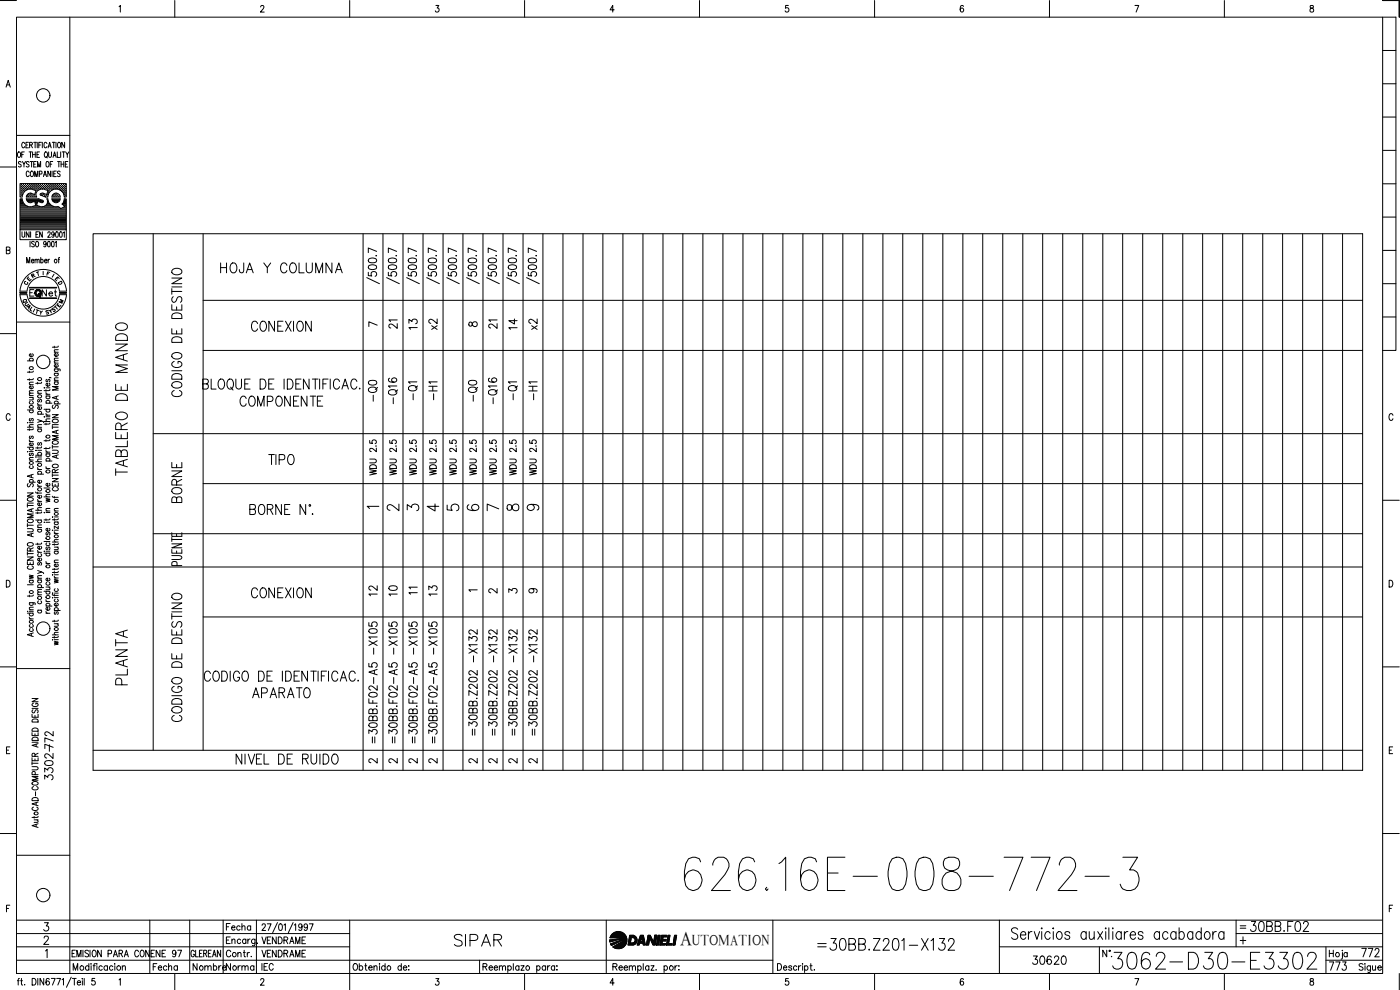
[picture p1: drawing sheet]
<svg xmlns="http://www.w3.org/2000/svg" width="420mm" height="297mm" viewBox="0 0 420 297" stroke-linecap="round" stroke-linejoin="round" font-family="sans-serif">
<defs><g id="words">
<text font-size="15" x="204.3" y="268.5">626.16E-008-772-3</text>
<text font-size="9.3" x="332.7" y="292.1">3062-D30-E3302</text>
<g font-size="7.1">
<text x="39.2" y="143.9" transform="rotate(-90 39.2 143.9)">TABLERO DE MANDO</text>
<text x="39.2" y="206.7" transform="rotate(-90 39.2 206.7)">PLANTA</text>
<text x="135.1" y="285">SIPAR</text>
<text x="244.1" y="286.5">=30BB.Z201-X132</text>
</g>
<g font-size="6.6">
<text x="64.9" y="83.3">HOJA Y COLUMNA</text>
<text x="70.9" y="123.1">COMPONENTE</text>
<text x="79.4" y="140.8">TIPO</text>
<text x="74.1" y="180.6">CONEXION</text>
<text x="74.4" y="210.6">APARATO</text>
<text x="373.9" y="280.8">30BB.F02</text>
</g>
<g font-size="6.2">
<text x="74.1" y="100.5">CONEXION</text>
<text x="55.4" y="120.3" transform="rotate(-90 55.4 120.3)">CODIGO DE DESTINO</text>
<text x="114.3" y="121.7" transform="rotate(-90 114.3 121.7)">-Q0</text>
<text x="120.3" y="122.4" transform="rotate(-90 120.3 122.4)">-Q16</text>
<text x="126.3" y="121.4" transform="rotate(-90 126.3 121.4)">-Q1</text>
<text x="144.3" y="121.7" transform="rotate(-90 144.3 121.7)">-Q0</text>
<text x="150.3" y="122.4" transform="rotate(-90 150.3 122.4)">-Q16</text>
<text x="156.3" y="121.4" transform="rotate(-90 156.3 121.4)">-Q1</text>
<text x="55.4" y="152" transform="rotate(-90 55.4 152)">BORNE</text>
<text x="55.4" y="217.7" transform="rotate(-90 55.4 217.7)">CODIGO DE DESTINO</text>
<text x="69.5" y="230.4">NIVEL DE RUIDO</text>
</g>
<text font-size="5.9" x="204.1" y="283.6">A</text>
<g font-size="5.7">
<text x="115.4" y="99.8">21</text>
<text x="125.9" y="100.2" transform="rotate(-90 125.9 100.2)">13</text>
<text x="131.9" y="100.2" transform="rotate(-90 131.9 100.2)">x2</text>
<text x="145.3" y="99.8">21</text>
<text x="155.9" y="100.2" transform="rotate(-90 155.9 100.2)">14</text>
<text x="161.9" y="100.2" transform="rotate(-90 161.9 100.2)">x2</text>
<text x="131.9" y="121.4" transform="rotate(-90 131.9 121.4)">-H1</text>
<text x="161.9" y="121.4" transform="rotate(-90 161.9 121.4)">-H1</text>
<text x="113.9" y="179.9" transform="rotate(-90 113.9 179.9)">12</text>
<text x="119.9" y="179.9" transform="rotate(-90 119.9 179.9)">10</text>
<text x="131.9" y="179.9" transform="rotate(-90 131.9 179.9)">13</text>
<text x="143.9" y="221.9" transform="rotate(-90 143.9 221.9)">=30BB.Z202 -X132</text>
<text x="149.9" y="221.9" transform="rotate(-90 149.9 221.9)">=30BB.Z202 -X132</text>
<text x="155.9" y="221.9" transform="rotate(-90 155.9 221.9)">=30BB.Z202 -X132</text>
<text x="161.9" y="221.9" transform="rotate(-90 161.9 221.9)">=30BB.Z202 -X132</text>
<text x="16.9" y="225.8" transform="rotate(-90 16.9 225.8)">772</text>
<text x="113.9" y="224" transform="rotate(-90 113.9 224)">=30BB.F02-A5 -X105</text>
<text x="119.9" y="224" transform="rotate(-90 119.9 224)">=30BB.F02-A5 -X105</text>
<text x="125.9" y="224" transform="rotate(-90 125.9 224)">=30BB.F02-A5 -X105</text>
<text x="131.9" y="224" transform="rotate(-90 131.9 224)">=30BB.F02-A5 -X105</text>
<text x="16.9" y="235.3" transform="rotate(-90 16.9 235.3)">3302-</text>
<text x="308.7" y="290.7">30620</text>
<text x="397.6" y="292.5">773</text>
<text x="407.5" y="288.2">772</text>
</g>
<g font-size="5.3">
<text x="115" y="154.5">2</text>
<text x="121" y="154.5">3</text>
<text x="127" y="154.5">4</text>
<text x="133" y="154.5">5</text>
<text x="139" y="154.5">6</text>
<text x="145" y="154.5">7</text>
<text x="151" y="154.5">8</text>
<text x="157" y="154.5">9</text>
<text x="121.4" y="179.6">11</text>
<text x="66.7" y="280.5">Fecha</text>
<text x="56.8" y="292.5">Nombre</text>
<text x="66.7" y="292.5">Norma</text>
</g>
<g font-size="4.9">
<text x="11.3" y="90">Net</text>
<text x="109.4" y="230.4">2</text>
<text x="115.4" y="230.4">2</text>
<text x="121.4" y="230.4">2</text>
<text x="127.4" y="230.4">2</text>
<text x="139.3" y="230.4">2</text>
<text x="145.3" y="230.4">2</text>
<text x="151.3" y="230.4">2</text>
<text x="157.3" y="230.4">2</text>
<text x="44.1" y="288.2">ENE 97</text>
<text x="77.3" y="288.2">VENDRAME</text>
</g>
<g font-size="4.4">
<text x="109.4" y="99.1">7</text>
<text x="139.3" y="99.1">8</text>
<text x="145.3" y="179.2">2</text>
<text x="151.3" y="179.2">3</text>
<text x="157.3" y="179.2">9</text>
<text x="207.7" y="283.6">UTOMATION</text>
</g>
<g font-size="4">
<text x="7.1" y="85.4">E</text>
<text x="15.2" y="85.4">E</text>
<text x="5.6" y="92.1">Q</text>
<text x="6.3" y="92.8">U</text>
<text x="6.7" y="93.8">A</text>
<text x="10.6" y="95.6">Y</text>
<text x="14.5" y="94.5">S</text>
<text x="16.6" y="92.1">M</text>
</g>
<g font-size="3.5">
<text x="6" y="86.4">C</text>
<text x="16.2" y="86.4">D</text>
<text x="109" y="153.8">1</text>
<text x="139.3" y="178.9">1</text>
<text x="371.1" y="279.8">=</text>
</g>
</g></defs>
<!-- layer: DCA_A3E2|CART -->
<g fill="none" stroke="#000" stroke-width=".3">
<path d="M0 .2h5M5 5.2h410v286.9h-410zM21 5.2v286.9M35.7 2l.4-.4v2M52.5 .2v5M78.2 2.1l.3-.5 .5 .1 .2 .3-.2 .7-.9 .9h1.2M104.9 .2v5M130.8 1.6h.9l-.5 .8a.6 .6 0 0 1 .5 .9 .6 .6 0 0 1-1.1-.1M157.4 .2v5M184.3 2.9h-1.2l.8-1.3v2M209.9 .2v5M236.6 1.6h-.8l-.1 .9a.63 .63 0 0 1 .9 0 .63 .63 0 0 1-.1 .9 .63 .63 0 0 1-.9-.2"/>
<path d="M262.5 .2v5M289.1 1.9l-.4-.3a1.12 1.12 0 0 0 .1 2 .56 .56 0 0 0 .5-.5 .56 .56 0 0 0-.5-.6 .56 .56 0 0 0-.6 .4M315 .2v5M340.6 1.6h1.2l-.8 2M367.5 .2v5M393.3 1.7v.6a.73 .73 0 0 1 .8 .4 .73 .73 0 0 1-.2 .9 .64 .64 0 0 1-.8-.6 .64 .64 0 0 1 .9-.6l.2-.3-.1-.4zM415 .2h4.9v5M415 5.2h3.9v99.9h-3.9M415 15.1h3.9M1.8 26.1l.7-2 .6 2M2 25.5h.9M415 35.1h3.9"/>
<path d="M415 25.1h3.9M0 50.1h5M5 40.6h16M5.5 45.7l.1-.1a.86 .86 0 0 1 .6 .8 .86 .86 0 0 1-.6 .8 1.2 1.2 0 0 1-.1-1.5zM6.1 57h.1M6.1 56.3h.1M6.1 55.7h.1M6.1 57.6h.1M6.1 58.2h.1M6.1 58.9h.1M6.1 59.8h.4M6.3 57.3h.2"/>
<path d="M6.3 56.6h.2M6.3 56h.2M6.3 55.4h.2M6.3 57.9h.2M6.3 58.5h.2M6.3 48.7a.41 .41 0 0 0-.6-.2 .41 .41 0 0 0 .1 .7l.4 .2a.43 .43 0 0 1 0 .7 .43 .43 0 0 1-.7-.2M6.4 55.3v.1M6.4 55.9v.2M6.4 56.5v.2M6.4 57.2v.1M6.4 57.8v.2M6.4 58.4v.2"/>
<path d="M6.5 46.4h.5M6.6 59.7h-.6v9.2h13.9v-9.2l-.6-.1-.1 .8-.6 .8 .7 .8-1 .6a1.45 1.45 0 0 0-1.8-.6l-1.5-.7M6.6 57h.2M6.6 56.3h.2M6.6 55.7h.2M6.6 57.6h.2M6.6 58.2h.1M6.7 59.6l.2 1 .5 .7M6.7 55.6v.2M6.7 56.2v.2M6.7 56.9v.2M6.7 57.5v.2"/>
<path d="M6.7 58.2v.1M6.7 48.5l.5 .8 .5-.8M6.9 57.3h.2M6.9 56.6h.2M6.9 56h.2M6.9 55.4h.2M7 55.3v.1M7 55.9v.2M7 56.5v.2M7 57.2v.1M7.2 49.3v.8M7.2 57h.2"/>
<path d="M7.2 56.3h.2M7.2 55.7h.2M7.3 45.6h-.8v1.6M7.3 55.6v.2M7.3 56.2v.2M7.3 56.9v.2M7.4 43.1l-.3-.4a.86 .86 0 0 0-.6 .8 .86 .86 0 0 0 .6 .9l.3-.4M7.6 56.6h.1M7.6 56h.1M7.6 55.4h.1M7.7 55.3v.1M7.7 55.9v.2"/>
<path d="M7.7 56.5v.2M7.8 43.5h.5M7.9 56.3h.1M7.9 55.7h.1M8 56.9l-.1 .1M8 55.6v.2M8 56.2v.2M8 59.8h3.6M8 58.9h.1M8.2 56.6h.2M8.2 56h.2M8.2 55.4h.2"/>
<path d="M8.2 58.5h.2M8.3 55.3v.1M8.3 55.9v.2M8.3 56.5v.2M8.3 58.4v.2M8.5 56.3h.2M8.5 55.7h.2M8.5 58.9h.2M8.6 42.7h-.8v1.7h.8M8.6 55.6v.2M8.6 56.2v.2M8.6 58.8v.2"/>
<path d="M8.7 58.2l-.1 .1M8.7 48.7l-.3-.2-.5 .2 .1 .4 .7 .5-.3 .5-.5-.2M8.7 45.6h.8M8.8 51.7a.47 .47 0 0 0-.6-.4 .47 .47 0 0 0-.3 .7v.4a.47 .47 0 0 0 .3 .6 .47 .47 0 0 0 .6-.4M8.8 56.6h.2M8.8 56h.2M8.8 55.4h.2M8.8 58.5h.2M8.9 43.5l.7-.1v-.6l-.7-.1v1.7M8.9 55.3v.1M8.9 55.9v.2M8.9 56.5v.2"/>
<path d="M8.9 58.4v.2M9.1 48.5h.8M9.1 45.6v1.6M9.1 56.3h.2M9.1 55.7h.2M9.1 58.2h.2M9.1 58.9h.2M9.2 55.6v.2M9.2 56.2v.2M9.2 58.2v.1M9.2 58.8v.2M9.3 51.4l.1-.1a.86 .86 0 0 1 .7 .9 .86 .86 0 0 1-.7 .8 1.2 1.2 0 0 1-.1-1.6z"/>
<path d="M9.3 43.5l.4 .9M9.5 48.5v1.6M9.5 56.6h.2M9.5 56h.2M9.5 55.4h.2M9.5 58.5h.2M9.6 55.3v.1M9.6 55.9v.2M9.6 56.5v.2M9.6 58.4v.2M9.8 46.4h.8M9.8 45.6v1.6"/>
<path d="M9.8 56.3h.1M9.8 55.7h.1M9.8 58.9h.1M9.9 56.8a2.48 2.48 0 0 0-3.2 2.3M9.9 55.6v.2M9.9 56.2v.2M9.9 58.3h.1M9.9 58.8v.2M10.1 42.7h.9M10.1 49.3h.5M10.1 56.6h.2M10.1 56h.2"/>
<path d="M10.1 55.4h.2M10.1 58.5h.2M10.2 55.3v.1M10.2 55.9v.2M10.2 56.5v.2M10.2 58.4v.2M10.4 53v-1.7l.5 1.7 .4-1.7v1.7M10.4 56.3h.2M10.4 55.7h.2M10.4 58.9h.2M10.5 57h.1M10.5 55.6v.2"/>
<path d="M10.5 56.2v.2M10.5 56.9v.1M10.5 58.8v.2M10.5 42.7v1.7M10.5 58.2h.1M10.6 45.6v1.6M10.8 56.6h.1M10.8 56h.1M10.8 55.4h.1M10.8 55.3v.1M10.8 55.9v.2M10.8 56.5v.2"/>
<path d="M10.9 48.5h-.8v1.6h.8M10.9 57.3h.1M11 57h.2M11 56.3h.2M11 55.7h.2M11.1 46.4h.5M11.1 55.6v.2M11.1 56.2v.2M11.1 56.9v.2M11.2 42.7v1.7M11.3 50.1v-1.6l.4 1.6 .5-1.6v1.6M11.4 56.6h.2"/>
<path d="M11.4 56h.2M11.4 55.4h.2M11.5 55.3v.1M11.5 55.9v.2M11.5 56.5v.2M11.6 43.5h.5M11.7 56.3h.2M11.7 55.7h.2M11.8 55.6v.2M11.8 56.2v.2M11.8 59.7l-3.9-.1 .5 .9 1.1 .3M11.8 59.8l1.1 .4 .1 .4-.3 .2"/>
<path d="M11.8 52.2l.7-.1v-.7l-.7-.1v1.7M11.9 45.6h-.8v1.6h.8M12 56.6h.2M12 56h.2M12 55.4h.2M12.1 55.3v.1M12.1 55.9v.2M12.1 56.5v.2M12.3 56.3h.2M12.3 55.7h.2M12.3 58.2h.2M12.4 55.6v.2"/>
<path d="M12.4 56.2v.2M12.4 58.2v.1M12.4 42.7h-.8v1.7M12.7 56.6h.1M12.7 56h.1M12.7 55.4h.1M12.7 58.5h.1M12.7 42.7v1.7M12.7 55.3v.1M12.7 55.9v.2M12.7 56.5v.2M12.7 58.4v.2"/>
<path d="M13 56.3h.1M13 55.7h.1M13 58.2h.1M13 53l.5-1.7 .5 1.7M13 55.6v.2M13 56.2v.2M13 58.2v.1M13.1 58l-.3-.1a.45 .45 0 0 0-.6 .1 .45 .45 0 0 0 0 .6l1 .3M13.2 52.4h.6M13.3 56.6h.2M13.3 56h.2M13.3 55.4h.2"/>
<path d="M13.3 58.5h.2M13.4 55.3v.1M13.4 55.9v.2M13.4 56.5v.2M13.4 58.4v.2M13.5 56.9l.9 .3-.4 1.2-.9-.4M13.5 56.8a1.8 1.8 0 0 0-2 .3 1.8 1.8 0 0 0-.5 2h-3.1l.2-.6 .7-.5 1.6 .4 .4-1.2-1-.3M13.5 45.7l.2-.1a.86 .86 0 0 1 .6 .8 .86 .86 0 0 1-.6 .8 1.09 1.09 0 0 1-.2-1.5zM13.6 56.3h.2M13.6 55.7h.2M13.6 58.9h.2M13.7 55.6v.2"/>
<path d="M13.7 56.2v.2M13.7 58.8v.2M13.8 46.9l.4 .5M13.9 56.6h.2M13.9 56h.2M13.9 55.4h.2M13.9 58.5h.2M14 48.5h.1a.86 .86 0 0 1 .7 .8 .86 .86 0 0 1-.7 .8 1.2 1.2 0 0 1-.1-1.6zM14 55.3v.1M14 55.9v.2M14 56.5v.2M14 58.4v.2"/>
<path d="M14.1 59.7l.3-.1 .1 .8M14.1 59.7a1.59 1.59 0 0 1-1.3 2.3M14.1 43.1a.47 .47 0 0 0-.6-.4 .47 .47 0 0 0-.3 .6v.4a.47 .47 0 0 0 .3 .6 .47 .47 0 0 0 .6-.3M14.2 57h.2M14.2 56.3h.2M14.2 55.7h.2M14.2 58.2h.2M14.2 58.9h.1M14.3 55.6v.2M14.3 56.2v.2M14.3 56.9v.2M14.3 58.2v.1"/>
<path d="M14.4 57.6h.1M14.4 44.4l.5-1.7 .5 1.7M14.5 58.4a2.48 2.48 0 0 1 2.7-1.7 2.48 2.48 0 0 1 2.1 2.4h.6v-4h-13.9v4h.6M14.5 58.3l-.1 .8h-.8l-.4-.2M14.6 57.3h.1M14.6 56.6h.1M14.6 56h.1M14.6 55.4h.1M14.6 57.9h.1M14.6 45.6v1.4l.3 .2 .6-.4v-1.2M14.6 43.8h.6M14.6 55.3v.1"/>
<path d="M14.6 55.9v.2M14.6 56.5v.2M14.6 57.2v.1M14.6 57.8v.1M14.9 57h.1M14.9 56.3h.1M14.9 55.7h.1M14.9 55.6v.2M14.9 56.2v.2M14.9 56.9v.2M15.1 49.3h.4M15.2 51.3v1.7l-.8-1.7v1.7"/>
<path d="M15.2 56.6h.2M15.2 56h.2M15.2 55.4h.2M15.3 55.3v.1M15.3 55.9v.2M15.3 56.5v.2M15.5 56.3h.2M15.5 55.7h.2M15.5 59.7l2.6-.1a1.24 1.24 0 0 1-1.1 1.2 1.24 1.24 0 0 1-1.4-.8M15.6 55.6v.2M15.6 56.2v.2M15.6 56.9l-.1 .1"/>
<path d="M15.6 59.6l.1 .3M15.6 51.3v1.7M15.6 58.8a1.24 1.24 0 0 1 1.4-.9 1.24 1.24 0 0 1 1.1 1.2h-2.6M15.7 58.8l-.1 .3M15.7 42.7h.9M15.7 59.8h2.2M15.8 48.5h-.7v1.6M15.8 56.6h.2M15.8 56h.2M15.8 55.4h.2M15.9 47.2l.5-1.6 .4 1.6M15.9 55.3v.1"/>
<path d="M15.9 55.9v.2M15.9 56.5v.2M16 58.5l-.1 .1M16.1 46.7h.6M16.1 42.7v1.7M16.1 52.1h.5M16.1 56.3h.2M16.1 55.7h.2M16.1 58.9h.2M16.2 55.6v.2M16.2 56.2v.2M16.2 58.2v.1"/>
<path d="M16.2 58.8v.2M16.3 58.2h.1M16.5 56.6h.1M16.5 56h.1M16.5 55.4h.1M16.5 58.5h.1M16.6 55.3v.1M16.6 55.9v.2M16.6 56.5v.2M16.6 58.4v.2M16.8 56.3h.1M16.8 55.7h.1"/>
<path d="M16.8 58.2h.1M16.8 58.9h.1M16.8 42.7v1.7M16.8 55.6v.2M16.8 56.2v.2M16.8 58.2v.1M16.8 58.8v.2M16.9 51.3h-.8v1.7h.8M17.1 56.6h.2M17.1 56h.2M17.1 55.4h.2M17.1 58.5h.2"/>
<path d="M17.2 45.6v1.6h.7M17.2 55.3v.1M17.2 55.9v.2M17.2 56.5v.2M17.2 58.4v.2M17.3 48.5h.8M17.4 56.3h.2M17.4 55.7h.2M17.4 58.9h.2M17.5 42.8l.1-.1a.86 .86 0 0 1 .6 .8 .86 .86 0 0 1-.6 .9 1.2 1.2 0 0 1-.1-1.6zM17.5 55.6v.2M17.5 56.2v.2"/>
<path d="M17.5 58.8v.2M17.7 48.5v1.6M17.7 56.6h.2M17.7 56h.2M17.7 55.4h.2M17.8 55.3v.1M17.8 55.9v.2M17.8 56.5v.2M18 51.6l-.2-.3-.6 .3 .2 .4 .5 .3v.6l-.4 .1-.3-.2M18 57h.2M18 56.3h.2M18 55.7h.2"/>
<path d="M18.1 55.6v.2M18.1 56.2v.2M18.1 56.9v.2M18.2 45.6v1.6M18.3 49.3h.8M18.3 48.5v1.6M18.4 56.6h.1M18.4 56h.1M18.4 55.4h.1M18.5 57.2v.1M18.5 55.3v.1M18.5 55.9v.2"/>
<path d="M18.5 56.5v.2M18.7 45.6h.8M18.7 57h.1M18.7 56.3h.1M18.7 55.7h.1M18.8 57.5v.1M18.8 55.6v.2M18.8 56.2v.2M18.8 56.9v.2M19 57.3h.2M19 56.6h.2M19 56h.2"/>
<path d="M19 55.4h.2M19 57.9h.2M19.1 45.6v1.6M19.1 55.3v.1M19.1 55.9v.2M19.1 56.5v.2M19.1 57.2v.1M19.1 57.8v.2M19.1 48.5v1.6M19.3 57h.2M19.3 56.3h.2M19.3 55.7h.2"/>
<path d="M19.3 57.6h.2M19.3 58.2h.2M19.3 58.9h.2M19.4 42.7v1.7l-.9-1.7v1.7M19.4 55.6v.2M19.4 56.2v.2M19.4 56.9v.2M19.4 57.5v.2M19.4 58.2v.1M19.4 58.8v.2M19.4 59.8h.4M19.6 49.3h.5"/>
<path d="M19.6 57.3h.2M19.6 56.6h.2M19.6 56h.2M19.6 55.4h.2M19.6 57.9h.2M19.6 58.5h.2M19.7 45.6l.5 .8 .5-.8M19.7 55.3v.1M19.7 55.9v.2M19.7 56.5v.2M19.7 57.2v.1M19.7 57.8v.2"/>
<path d="M19.7 58.4v.2M20.2 46.4v.8M20.4 48.5h-.8v1.6h.8M415 55.1h3.9M415 45.1h3.9M1.9 75.1l1-.1 .1-.7-1.1-.2v2l1.1-.2v-.6l-.4-.2M6 68.9v3h13.9v-3M6.1 64.6h13.7M6.1 64.2h13.7M6.1 64h13.7M6.1 63.6h13.7M6.1 63.3h13.7"/>
<path d="M6.1 63h13.7M6.1 62.7h12.1M6.1 62.3h11.7M6.1 62h2.3M6.1 61.7h1.6M6.1 61.4h1.2M6.1 61.1h1M6.1 60.8h.8M6.1 60.4h.6M6.1 60.1h.5M6.1 64.9h13.7M6.1 65.2h13.7"/>
<path d="M6.1 65.5h13.7M6.1 65.9h13.7M6.1 66.2h13.7M6.1 66.5h13.7M6.1 66.8h13.7M6.1 67.1h13.7M6.1 67.4h13.7M6.1 67.8h13.7M6.1 68.1h13.7M6.1 68.4h13.7M6.1 68.7h13.7M6.6 69.5v1.5l.3 .2 .5-.2v-1.5"/>
<path d="M8 78.9v-1.7l.5 1.7 .4-1.7v1.7M8.1 60.1h4.5M8.4 60.4h1.7M8.7 69.5v1.7l-.8-1.7v1.7M9 72.4v1.7M9.2 69.5v1.7M9.4 60.7l1-.3 .3 1.2-.8 .3a2.42 2.42 0 0 1-2.6-.6M9.4 78.3h.7l-.1-.5a.49 .49 0 0 0-.6 .5 .49 .49 0 0 0 .6 .5l.1-.2M9.8 62h2.1M10.3 72.7a.4 .4 0 0 0-.7-.2 .4 .4 0 0 0 .1 .6l.5 .3 .1 .5-.3 .2-.5-.2M10.5 78.1l.2-.3h.4v1.1M10.5 77.8v1.1"/>
<path d="M10.5 60.4h.7M10.6 60.8h.5M10.7 61.1h.3M10.7 61.7h.3M10.8 61.4h.2M10.8 70.3h.5M10.9 72.5l.1-.1a.86 .86 0 0 1 .6 .8 .86 .86 0 0 1-.6 .9 1.2 1.2 0 0 1-.1-1.6zM11.1 78.1l.2-.3h.4l.1 1.1M11.6 69.5h-.8v1.7h.8M11.6 60.4h1.4M11.8 61.9l1 .1M12.2 60.7l-.9-.3-.3 1.2 .8 .3"/>
<path d="M12.2 78l.2-.2a.5 .5 0 0 1 .6 .5 .5 .5 0 0 1-.6 .5l-.2-.2M12.2 77.2v1.7M12.3 60.8h.4M12.7 69.5v1.7l-.8-1.7v1.7M13.3 62h2.8M13.4 78.3h.7l-.1-.5a.5 .5 0 0 0-.6 .5 .5 .5 0 0 0 .6 .5l.1-.2M13.8 61.7h1.6M13.8 73l-.1 .4a.46 .46 0 0 1-.6-.5 .46 .46 0 0 1 .6-.4l.1 1.3-.3 .3-.4-.2M14.1 61.4h.9M14.2 61.1h.5M14.4 70l.2-.5 .5 .4-.8 1.3h.9M14.4 60.8h.2"/>
<path d="M14.4 60.4h.1M14.4 72.5l.2-.1a.96 .96 0 0 1 0 1.7l-.3-.7zM14.4 77.8v1.1M14.5 60.4l.5 .9M14.9 77.8h-.3l-.2 .5M15.6 72.5l.2-.1a.96 .96 0 0 1 0 1.7l-.3-.7zM15.8 60.1h2M16.1 60.4h1.4M16.3 70.1l-.2 .4a.46 .46 0 0 1-.6-.4 .46 .46 0 0 1 .6-.5l.1 1.3-.3 .3-.4-.2M16.6 72.8l.3-.4v1.7M16.8 69.6l.2-.1a.96 .96 0 0 1 0 1.7l-.3-.7zM17.4 77.8h.5"/>
<path d="M17.9 77.2l-.2 .1-.1 1.6M18 69.6l.2-.1a.96 .96 0 0 1 0 1.7l-.3-.7zM18.4 62.7h1.4M18.9 61.1h.9M18.9 62.3h.9M18.9 61.4h.9M19 69.9l.3-.4v1.7M19 60.8h.8M19.2 61.7h.6M19.2 60.4h.6M19.3 60.1h.5M19.5 62h.3"/>
<path d="M415 75.1h3.9M415 65.1h3.9M5 96.6h16M6 87.3a7 7 0 0 1 7-6.5 7 7 0 0 1 7 6.5M6 88.4a7 7 0 0 0 7 6.5 7 7 0 0 0 7-6.5M8.1 87.3a4.9 4.9 0 0 1 4.9-4.3 4.9 4.9 0 0 1 4.8 4.3M8.1 88.4a4.9 4.9 0 0 0 4.9 4.3 4.9 4.9 0 0 0 4.8-4.3M8.9 86.2h8.1v.2h-8.1M8.9 89.4h8.1v.2h-8.1zM9 86.3h7.9M9 89.5h7.9M10.2 86.9h-1.3v1.9"/>
<path d="M13 81.4v1.1M415 95.1h3.9M415 85.1h3.9M0 100.1h5M8.2 108.3h1.8M8.8 111.4v.4M8.8 113.7v.4M8.8 119.2h1.2M8.8 118.7h1.2M8.8 115.4h1.2M9.1 108.3a.55 .55 0 0 1 .2-.9 .55 .55 0 0 1 .7 .6l-.3 .3M9.7 119.2l.3 .4-.1 .4h-1.1"/>
<path d="M9.7 115.8l.2 .2a.52 .52 0 0 1-.5 .7 .52 .52 0 0 1-.4-.8l.3-.1v.9M9.7 106.2l.2 .1a.51 .51 0 0 1-.5 .7 .51 .51 0 0 1-.4-.8h.3v.8M10 118h-1.1l-.1 .3 .3 .4M10 117.2h-1.1l-.1 .4 .3 .4M10 114.7l-1.1 .1-.1 .3 .3 .3M10 113.6l-.3 .3h-1.5M10 111.3l-.3 .4h-1.5M11.3 114.7v.5M11.3 118h1.2M11.6 119.8l-.3 .3 .1 .5h.3l.3-.7 .2-.1 .3 .3-.3 .5M12.5 117.2l-1.1 .1-.1 .3 .3 .4M12.5 114.7l-.1 .3h-1.7"/>
<path d="M13.2 116.4h.2zM13.8 117.8l.1 .3 .4 .2M13.8 116.9v.5M13.8 118.8h1.2M13.8 118.3h1.2M13.8 116.4h1.2M14.1 118.8l-.2 .1a.52 .52 0 0 0 .5 .8 .52 .52 0 0 0 .3-.9M14.1 113.8l-.3 .3 .3 .5 .4-.7h.4l.1 .4-.3 .3M14.7 115l.2 .1a.52 .52 0 0 1-.5 .8 .52 .52 0 0 1-.4-.8l.3-.1v.9M14.9 113.3l.4 .1M15 116.8l-.4 .4h-1.4M16.3 110.7h1.6l.1 .6"/>
<path d="M16.3 103.9v.5M16.3 114.6h1.2M16.3 114.1h1.2M16.3 112h1.2M16.3 109h1.2M16.3 105.7h1.2M16.6 114.6l-.2 .1a.52 .52 0 0 0 .5 .7 .52 .52 0 0 0 .3-.8M16.6 112l-.2 .1a.53 .53 0 0 0 .5 .7 .53 .53 0 0 0 .5-.7l-.2-.1M16.6 110.7a.55 .55 0 0 0 .2 .9 .55 .55 0 0 0 .7-.7l-.3-.2M16.9 119v.7M17.2 109.4l.2 .1a.51 .51 0 0 1-.5 .7 .51 .51 0 0 1-.4-.7l.3-.1v.8M17.2 106.1l.2 .1a.52 .52 0 0 1-.5 .7 .52 .52 0 0 1-.4-.7l.3-.1v.8"/>
<path d="M17.5 118.8l-1.8 .5 1.8 .6M17.5 116h-1.8l1.8 .5-1.8 .5h1.8M17.5 113.4h-1.1l-.1 .4 .3 .3M17.5 108.2l-1.1 .1-.1 .3 .3 .4M17.5 107.5h-1.1l-.1 .4 .3 .3M17.5 104.9l-1.1 .1-.1 .3 .3 .4M17.5 103.8l-.4 .4h-1.4M3 124.6a.61 .61 0 0 0-.7-.5 .61 .61 0 0 0-.4 .8v.5a.61 .61 0 0 0 .4 .7 .61 .61 0 0 0 .7-.5M8.2 135.5h.2zM8.2 128.2h1.8M8.2 134.2h1.8M8.2 123h1.8"/>
<path d="M8.3 126.9h.1M8.8 131.9l.1 .4 .4 .2M8.8 128.6v.5M8.8 138h1.2M8.8 135.5h1.2M8.8 132.5h1.2M8.8 126.8h1.2M9.1 139.8l-.2 .1a.53 .53 0 0 0 .5 .7 .53 .53 0 0 0 .5-.7l-.2-.1M9.1 136l-.3 .3 .1 .4h.3l.3-.7h.2l.3 .3-.3 .4M9.1 134.2l-.2 .2a.51 .51 0 0 0 .6 .6 .51 .51 0 0 0 .2-.8M9.1 130.8l-.3 .3 .1 .4h.3l.3-.6 .2-.1 .3 .3-.3 .5M9.1 125.5l-.3 .3 .1 .5h.3l.3-.7 .2-.1 .3 .3-.3 .5"/>
<path d="M9.1 123l-.2 .2a.51 .51 0 0 0 .6 .7 .51 .51 0 0 0 .2-.9M9.1 120.4l-.2 .2a.53 .53 0 0 0 .5 .6 .53 .53 0 0 0 .5-.6l-.2-.2M9.7 132.9a.49 .49 0 0 1 0 .7 .49 .49 0 0 1-.6 0 .49 .49 0 0 1-.1-.6l.3-.1v.8M10 137.3l-1.1 .1-.1 .3 .3 .3M10 128.6l-.3 .3h-1.5M10 127.4l-1.1 .1-.1 .3 .3 .4M10.7 137.1h.2zM10.7 135.1h.2zM10.7 138.5h1.8M10.7 136.6h1.8M11.3 125.9l1.2 .4-1.2 .4M11.3 121l.1 .4 .4 .2"/>
<path d="M11.3 134.1v.5M11.3 137.1h1.2M11.3 135.1h1.2M11.3 128.7h1.2M11.3 128.2h1.2M11.3 124.3h1.8M11.3 121.6h1.2M11.6 136.6a.51 .51 0 0 1-.1-.7 .51 .51 0 0 1 .8 0 .51 .51 0 0 1-.1 .7M11.6 132.8l-.3 .3 .3 .5 .4-.7h.4l.1 .4-.3 .3M11.6 128.7a.49 .49 0 0 0-.1 .7 .49 .49 0 0 0 .7 0 .49 .49 0 0 0 0-.7M11.6 124.3a.51 .51 0 0 1-.1-.8 .51 .51 0 0 1 .8 0 .51 .51 0 0 1-.1 .8M12.2 122l.2 .2a.53 .53 0 0 1-.5 .7 .53 .53 0 0 1-.4-.8l.3-.1v.9"/>
<path d="M12.5 137.7l-1.1 .1-.1 .4 .3 .3M12.5 134l-.4 .4h-1.4M12.5 127.4l-1.1 .1-.1 .3 .3 .4M12.5 126.3l.5 .2 .1 .3M13.2 125h.2zM13.2 126.5h1.8M13.2 122.8h1.8M13.8 135.1l.1 .4 .4 .2M13.8 124l.1 .4 .4 .2M13.8 126.9v.6M13.8 131.9v.5M13.8 134.3v.5"/>
<path d="M13.8 138.3h1.8M13.8 136.2h1.2M13.8 135.7h1.2M13.8 125h1.2M13.8 124.6h1.2M13.8 121h1.8M14.1 138.3l-.2-.1a.52 .52 0 0 1 .5-.7 .52 .52 0 0 1 .3 .8M14.1 136.2l-.2 .1a.52 .52 0 0 0 .5 .7 .52 .52 0 0 0 .3-.8M14.1 122.8a.49 .49 0 0 0-.1 .7 .49 .49 0 0 0 .7 0 .49 .49 0 0 0 0-.7M14.1 121l-.2-.2a.52 .52 0 0 1 .5-.7 .52 .52 0 0 1 .3 .9M15 134.2l-.4 .4h-1.4M15 131.9l-.4 .3h-1.4"/>
<path d="M15 126.9l-.4 .3h-1.4M15 125.7l-1.1 .1-.1 .3 .3 .4M15.7 135.1h1.3l.5 .4-.1 .3-.4 .2h-1.3M15.7 124.4h1.8l-1.8 .9h1.8M15.7 127.7v.9M15.7 133.6v.9M15.7 134.1h1.8M15.7 128.2h1.8M15.7 127.4h1.8M15.8 139.6a.88 .88 0 0 1 1-.4 .88 .88 0 0 1 .6 .9 .89 .89 0 0 1-1 .3 .89 .89 0 0 1-.6-.8zM15.8 132.5a.88 .88 0 0 1 1-.4 .88 .88 0 0 1 .6 .9 .88 .88 0 0 1-1 .4 .88 .88 0 0 1-.6-.9zM15.8 126.1a.88 .88 0 0 1 1-.4 .88 .88 0 0 1 .6 .9 .89 .89 0 0 1-1 .3 .89 .89 0 0 1-.6-.8z"/>
<path d="M16 121.6l-.3 .3 .1 .5h.6l.4-.7 .4-.1 .3 .3-.3 .6M16.3 121.2h1.8M16.6 121.2l-.2-.2a.51 .51 0 0 1 .6-.7 .51 .51 0 0 1 .2 .9M16.9 129.3v.6M16.9 136.7v.7M17.5 136.5l-1.8 .5 1.8 .6M17.5 130.7h-1.8l1.8 .6-1.8 .5h1.8M17.5 129.1l-1.8 .5 1.8 .6M418 124.6a.61 .61 0 0 0-.7-.5 .61 .61 0 0 0-.4 .8v.5a.61 .61 0 0 0 .4 .7 .61 .61 0 0 0 .7-.5M0 150.1h5M8.2 158.6h1.3l.5 .4-.1 .4-.4 .2h-1.3M8.2 147.9h1.8l-1.8 1h1.8"/>
<path d="M8.2 151.2v1M8.2 157.1v1M8.2 157.6h1.8M8.2 151.7h1.8M8.2 150.9h1.8M8.3 156a.88 .88 0 0 1 1-.3 .88 .88 0 0 1 .6 .8 .88 .88 0 0 1-1 .4 .88 .88 0 0 1-.6-.9zM8.3 149.5a.88 .88 0 0 1 1-.3 .88 .88 0 0 1 .6 .9 .88 .88 0 0 1-1 .3 .88 .88 0 0 1-.6-.9zM8.5 145.1l-.3 .3 .3 .7 .4-.2 .3-.7h.7l.1 .5-.3 .4M8.8 144.7h1.8M9.1 144.7a.55 .55 0 0 1 .2-.9 .55 .55 0 0 1 .7 .6l-.3 .3M9.4 142.5v.7M9.4 152.8v.7"/>
<path d="M10 160l-1.8 .5 1.8 .6M10 154.2h-1.8l1.8 .6-1.8 .5h1.8M10 152.6l-1.8 .5 1.8 .6M10 142.3l-1.8 .6 1.8 .5M10.7 147.6l.3 .3h1.5M10.7 156h1.8M10.7 153.1h1.8M11.3 149.8l.1 .4 .4 .2M11.3 145.3l.1 .4 .4 .2M11.3 140.3l.1 .4 .4 .2M11.3 147.6v.6M11.3 153.6v.5"/>
<path d="M11.3 158.8h1.2M11.3 158.3h1.2M11.3 150.4h1.2M11.3 145.9h1.2M11.3 142.3h1.8M11.3 140.9h1.2M11.6 158.8l-.2 .1a.52 .52 0 0 0 .5 .8 .52 .52 0 0 0 .3-.9M11.6 156a.51 .51 0 0 0-.1 .8 .51 .51 0 0 0 .8 0 .51 .51 0 0 0-.1-.8M11.6 142.3a.51 .51 0 0 1-.1-.8 .51 .51 0 0 1 .8 0 .51 .51 0 0 1-.1 .8M12.2 150.9a.5 .5 0 0 1 .1 .7 .5 .5 0 0 1-.7 0 .5 .5 0 0 1 0-.7h.2v.9M12.2 148.6a.51 .51 0 0 1 0 .7 .51 .51 0 0 1-.7 .1 .51 .51 0 0 1 0-.7l.3-.1v.9M12.2 144.1a.5 .5 0 0 1 .1 .7 .5 .5 0 0 1-.7 0 .5 .5 0 0 1 0-.7h.2v.9"/>
<path d="M12.5 157.5l-1.1 .1-.1 .3 .3 .4M12.5 153.6l-.1 .3h-1.7M12.5 152.3l-1.1 .1-.1 .4 .3 .3M13.2 156.7h.2zM13.2 153.8h.2zM13.2 149.1h1.8M13.2 146.4h1.8M13.8 149.5l1.2 .3-1.2 .3 1.2 .3-1.2 .3M13.8 140l.1 .4 .4 .2M13.8 156.7h1.2M13.8 155.7v.5M13.8 153.8h1.2"/>
<path d="M13.8 153.3h1.2M13.8 140.6h1.2M14.1 159.8l-.3 .2 .3 .6 .4-.8h.4l.1 .5-.3 .3M14.7 158.5l.2 .2a.53 .53 0 0 1-.5 .7 .53 .53 0 0 1-.4-.8l.3-.1v.9M14.7 145l.2 .1a.52 .52 0 0 1-.5 .8 .52 .52 0 0 1-.4-.8l.3-.1v.9M15 155.6l-.4 .4h-1.4M15 152.6h-1.1l-.1 .4 .3 .3M15 148.3l-1.1 .1-.1 .3 .3 .4M15.7 159.1h.2zM15.7 155.1h.2zM15.7 148.9l.3 .3h1.5M15.7 145v.9h1.8v-.9"/>
<path d="M15.7 143.6h1.8l-1.8 1h1.8M15.7 142.6h1.8M15.7 142.1v.9M16.1 146.2a.54 .54 0 0 0-.4 .7 .54 .54 0 0 0 .7 .4h.4a.54 .54 0 0 0 .7-.4 .54 .54 0 0 0-.4-.7M16.3 159.5l.1 .3 .4 .2M16.3 153.3h1.2M16.3 149v.4M16.3 155.6v.6M16.3 159.1h1.2M16.3 156.6h1.2M16.3 155.1h1.2M16.6 156.6l-.2 .1a.53 .53 0 0 0 .5 .7 .53 .53 0 0 0 .5-.7l-.2-.1"/>
<path d="M16.6 141.8l-.1-.8-.6-.1-.2 .9h1.8M16.6 145.3v.6M17.5 157.8v.8l-1.2-.8v.8M17.5 155.6l-.4 .3h-1.4M17.5 152.6h-1.1l-.1 .4 .3 .3M17.5 140.8l-.9 .5M415 150.1h4.9M1.9 174.1a1.02 1.02 0 0 1 1.1 1 1.02 1.02 0 0 1-1.1 1zM8.2 168.5v.9h1.8v-.9M8.2 167.1h1.8l-1.8 1h1.8M8.2 175.5h1.8M8.2 166.1h1.8"/>
<path d="M8.2 165.6v1M8.3 163.1a.88 .88 0 0 1 1-.4 .88 .88 0 0 1 .6 .9 .88 .88 0 0 1-1 .4 .88 .88 0 0 1-.6-.9zM8.6 169.8a.53 .53 0 0 0-.4 .6 .53 .53 0 0 0 .7 .4h.4a.53 .53 0 0 0 .7-.4 .53 .53 0 0 0-.4-.6M8.8 172.5l1.2 .3-1.2 .3 1.2 .2-1.2 .3M8.8 178.5v.6M8.8 174.1h1.2M9.1 174.1l-.2 .1a.52 .52 0 0 0 .5 .8 .52 .52 0 0 0 .3-.9M9.1 165.3l-.1-.8h-.7l-.1 .8h1.8M9.1 168.8v.6M9.4 160.2v.7M10 178.5l-.3 .3h-1.5M10 164.4l-.9 .4"/>
<path d="M11.3 171.2l1.2 .4-1.2 .5M11.3 165.1l.1 .4 .4 .2M11.3 178.5h1.2M11.3 176.3h1.8M11.3 174h1.2M11.3 173.5h1.2M11.3 165.7h1.2M11.3 163v.5M11.6 176.3a.51 .51 0 0 1-.1-.7 .51 .51 0 0 1 .8 0 .51 .51 0 0 1-.1 .7M11.6 174a.51 .51 0 0 0-.1 .8 .51 .51 0 0 0 .8 0 .51 .51 0 0 0-.1-.8M11.6 168.8l-.3 .3 .3 .5 .4-.7h.4l.1 .4-.3 .3M11.6 166.1a.51 .51 0 0 0-.1 .8 .51 .51 0 0 0 .8 0 .51 .51 0 0 0-.1-.8"/>
<path d="M12.2 167.5a.5 .5 0 0 1 .1 .7 .5 .5 0 0 1-.7 0 .5 .5 0 0 1 0-.7h.2v.8M12.2 163.9a.5 .5 0 0 1 .1 .7 .5 .5 0 0 1-.7 0 .5 .5 0 0 1 0-.7h.2v.9M12.5 177.7h-1.1l-.1 .4 .3 .4M12.5 176.9h-1.1l-.1 .4 .3 .4M12.5 172.7l-1.1 .1-.1 .4 .3 .3M12.5 171.6l.6 .3v.2M12.5 162.9l-.4 .4h-1.4M13.2 165.4h.2zM13.2 177.4h1.8M13.2 166h1.8M13.2 162.5h1.8M13.8 179.9l.1 .4 .4 .2"/>
<path d="M13.8 168.5l.1 .4 .4 .2M13.8 176.1h1.2M13.8 169.1h1.2M13.8 165.4h1.2M14.1 177.4a.49 .49 0 0 0-.1 .7 .49 .49 0 0 0 .7 0 .49 .49 0 0 0 0-.7M14.1 174.7l-.2 .2a.52 .52 0 0 0 .5 .7 .52 .52 0 0 0 .3-.9M14.1 166l-.2 .1a.52 .52 0 0 0 .5 .7 .52 .52 0 0 0 .3-.8M14.1 164.1l-.3 .3 .3 .5 .4-.7h.4l.1 .4-.3 .3M14.1 162.9l-.2 .1a.52 .52 0 0 0 .5 .7 .52 .52 0 0 0 .3-.8M14.6 176.1l.4 .4-.1 .4h-1.1M14.7 173.5a.5 .5 0 0 1 .1 .6 .5 .5 0 0 1-.7 .1 .5 .5 0 0 1-.1-.6l.3-.1v.8M15.7 179.3h.2z"/>
<path d="M15.7 178.3l.3 .3h1.5M15.7 178h.2zM15.7 162.6h1.8M15.8 172.4v.1zM16.3 173.8l1.2 .3-1.2 .3 1.2 .3-1.2 .2M16.3 172.9l.1 .3 .4 .2M16.3 165.4h1.2M16.3 163.1v.5M16.3 170.5v.5M16.3 171.5v.5M16.3 178.3v.5M16.3 179.3h1.2"/>
<path d="M16.3 178h1.2M16.3 173.4h1.2M16.3 172.5h1.2M16.3 168.8h1.2M16.3 164.2h1.2M16.3 160h1.2M16.6 179.8l-.2 .1a.51 .51 0 0 0 .6 .7 .51 .51 0 0 0 .2-.8M16.6 176.6a.55 .55 0 0 0 .2 1 .55 .55 0 0 0 .7-.7l-.3-.3M16.6 165.4l-.2 .2a.51 .51 0 0 0 .6 .6 .51 .51 0 0 0 .2-.8M17.1 164.2l.4 .3-.1 .3-1.1 .1M17.2 169.2l.2 .2a.51 .51 0 0 1-.5 .7 .51 .51 0 0 1-.4-.8l.3-.1v.8M17.5 171.4l-.4 .4h-1.4"/>
<path d="M17.5 170.5l-.1 .3h-1.7M17.5 168l-1.1 .1-.1 .4 .3 .3M17.5 163.1l-.1 .3h-1.7M17.5 161.9l-1.1 .1-.1 .3 .3 .3M416.9 174.1a1.02 1.02 0 0 1 1.1 1 1.02 1.02 0 0 1-1.1 1zM8.2 183.4h.2zM8.2 184h1.8M8.8 185.2l.1 .3 .4 .2M8.8 180.8l1.6 .1 .1 .5M8.8 185.7h1.2M8.8 183.4h1.2M8.8 183h1.2"/>
<path d="M9.1 188.6l-.2 .2a.51 .51 0 0 0 .6 .7 .51 .51 0 0 0 .2-.9M9.1 187.4l-.2 .2a.51 .51 0 0 0 .6 .6 .51 .51 0 0 0 .2-.8M9.1 184l-.2 .1a.51 .51 0 0 0 .6 .7 .51 .51 0 0 0 .2-.8M9.1 180.8a.55 .55 0 0 0 .2 .9 .55 .55 0 0 0 .7-.6l-.3-.3M9.4 190.1v.7M10 189.9l-1.8 .5 1.8 .6M10 182.2l-1.1 .1-.1 .3 .3 .4M11.3 183.1h1.2M11.6 183.1a.49 .49 0 0 0-.1 .7 .49 .49 0 0 0 .7 0 .49 .49 0 0 0 0-.7M11.6 180.3a.51 .51 0 0 0-.1 .7 .51 .51 0 0 0 .8 0 .51 .51 0 0 0-.1-.7M13.8 183.5l.1 .3 .4 .2M13.8 184h1.2"/>
<path d="M13.8 181.8h1.8M13.8 180.5h1.2M14.1 181.8l-.2-.1a.52 .52 0 0 1 .5-.7 .52 .52 0 0 1 .3 .8M14.7 182.3l.2 .1a.53 .53 0 0 1-.5 .7 .53 .53 0 0 1-.4-.8h.3v.8M15.7 191.9h.2zM15.7 190.5h1.8M16.3 192.4l1.2 .3-1.2 .2 1.2 .3-1.2 .3M16.3 191.9h1.2M16.3 186.1v.5M16.3 191v.5M16.3 187.1h1.2M16.3 183.2h1.8"/>
<path d="M16.6 183.5l-.3 .3 .1 .5h.3l.3-.7 .2-.1 .3 .3-.3 .5M16.6 183.2l-.2-.2a.52 .52 0 0 1 .5-.7 .52 .52 0 0 1 .3 .9M17.1 187.1l.4 .4-.1 .3-1.1 .1M17.2 181l.2 .2a.52 .52 0 0 1-.5 .7 .52 .52 0 0 1-.4-.8l.3-.1v.8M17.5 190.9l-.4 .3h-1.4M17.5 189.7l-1.1 .1-.1 .3 .3 .4M17.5 186l-.4 .4h-1.4M0 200.1h5M5 200.6h16M415 200.1h4.9M1.9 225.1h.7M3 224.1h-1.1v2h1.1"/>
<path d="M416.9 225.1h.7M418 224.1h-1.1v2h1.1M0 250.1h5M5 256.6h16M415 250.1h4.9M1.9 272.6h.7M3 271.6h-1.1v2M5 276.1h410M45 276.1v16M56.9 276.1v16M67 276.1v16M77 276.1v16"/>
<path d="M104.9 276.1v20.9M181.9 276.1v16M184.1 280h3M184.3 279.9h2.6M184.5 279.7h2.1M184.9 279.6h1.3M231.9 276.1v16M299.9 276.1v16M371 276.1v8M416.9 272.6h.7M418 271.6h-1.1v2M5 280.1h99.9"/>
<path d="M5 284.1h99.9M5 288.1h226.9M5.2 294.2h.6M5.8 293.6l-.3 .3v1.7M6.2 294.2h.5M6.4 293.6v1.6l.4 .4M7.4 295.4l.1 .1M9.7 293.6a1.01 1.01 0 0 1 1.1 1 1.01 1.01 0 0 1-1.1 1zM11.3 293.6v2M13.1 293.6v2l-1.1-2v2M14.8 293.9l-.5-.3a1.15 1.15 0 0 0 .1 2 .57 .57 0 0 0 .4-.9 .57 .57 0 0 0-.9-.1l-.1 .3M15.4 293.6h1.2l-.9 2"/>
<path d="M17 293.6h1.2l-.8 2M18.6 293.9l.4-.3v2M21.4 293.2l-1.5 3M21.7 293.6h1.2M22.3 293.6v2M23.2 294.8h1a.53 .53 0 0 0-.7-.6 .53 .53 0 0 0-.3 .8l.4 .6 .6-.3M24.7 293.6v.2zM24.7 294.2v1.4M25.3 293.6v2M28.4 293.6h-.8v.8a.63 .63 0 0 1 .9 0 .63 .63 0 0 1-.1 1 .63 .63 0 0 1-.9-.2M35.7 294l.4-.4v2M52.5 292.1v4.9"/>
<path d="M78.2 294.1l.3-.5 .5 .1 .2 .3-.2 .7-.9 .9h1.2M130.8 293.6h.9l-.5 .8a.6 .6 0 0 1 .5 .9 .6 .6 0 0 1-1.1-.1M143.9 288.1v4M157.4 292.1v4.9M183 282.4h.8M183 282.3h1.3M183 282.1h1.8M183 282l3-.4 .1 .2-3.1 .8zM183 282.6h.3M183 282h2.3M183.1 281.2h4.9a2.6 2.6 0 0 0-2.5-1.7 2.6 2.6 0 0 0-2.4 1.8M183.2 281.1h4.7"/>
<path d="M183.2 283.2l.3 .5 3.1-1.5-.2-.1-3.2 1.1M183.2 281h4.7M183.2 283.2h1.3M183.3 283.4h.9M183.3 280.8h4.5M183.3 283.5h.6M183.4 280.7h4.3M183.4 283.6h.2M183.5 280.5h4.1M183.5 283.1h1.3M183.6 280.4h3.9M183.7 280.3h3.7"/>
<path d="M183.9 280.1h3.3M183.9 283h1.1M183.9 284.1a2.57 2.57 0 0 0 3 .2 2.57 2.57 0 0 0 1.1-2.8l-1.4 .8 .3 .1-3 1.7M184 284.2h3.1M184.1 284h3.2M184.1 281.9h1.7M184.1 284.3h2.8M184.3 282.8h1M184.3 283.9h3.1M184.3 294.9h-1.2l.8-1.3v2M184.4 284.5h2.3M184.5 283.8h3"/>
<path d="M184.6 282.7h1M184.7 284.6h1.7M184.8 283.6h2.9M185 282.6h.9M185 283.5h2.7M185 281.8h1.1M185.3 283.4h2.5M185.4 282.4h.8M185.5 283.2h2.4M185.7 283.1h2.3M185.8 282.3h.6M185.9 281.5h.7"/>
<path d="M186 283h2M186.1 282.1h.4M186.2 282.8h1.8M186.2 281.8l1.2-.2-1 .4zM186.3 281.9h.4M186.4 282.7h1.7M186.5 281.8h.6M186.6 282.6h1.5M186.7 282.3h1.4M186.9 282.4h1.2M186.9 282.1h1.2M186.9 281.5h.4"/>
<path d="M187 281.6h.2M187.2 282h.9M187.4 281.9h.7M187.6 281.6h.5M187.7 281.8h.4M188 281.3l-2 .3-.2-.2h-2.8l4.7-.1M188.5 283.4h2M188.5 283.5h1.8M188.6 283.1h2.2M188.6 283.2h2.1M188.6 282.8h.6M188.6 283h2.3"/>
<path d="M188.6 282.7h.6M188.7 282.6h.5M188.7 282.4h.6M188.7 282.3h.6M188.7 282.1h.6M188.8 282h.6M188.8 281.9h.6M188.8 281.8h.6M188.8 281.6h.6M188.8 281.3h2.2M188.8 281.5h.6M188.9 281.2h2"/>
<path d="M188.9 281.1h1.9M188.9 281h1.7M188.9 280.8h1.6M189 280.7h1.2M189.4 281.3l-.2 1.6h.8M190 280.6h-1l-.5 3h1.5M190 281.3a.78 .78 0 0 1 .6 .8 .78 .78 0 0 1-.6 .7M190 280.6a1.5 1.5 0 0 1 1.2 1.5 1.5 1.5 0 0 1-1.2 1.4M190.2 282.8h.8M190.3 281.5h.8M190.4 282.7h.7M190.5 282.6h.6"/>
<path d="M190.5 281.6h.6M190.5 282.4h.7M190.5 281.8h.6M190.6 282.3h.6M190.6 281.9h.6M190.6 282.1h.6M190.6 282h.6M191.2 283.5h.7M191.3 283.4h.6M191.3 283.2h.6M191.4 283.1h.6M191.4 283h2.1"/>
<path d="M191.5 282.8h2M191.5 282.7h2M191.6 282.6h1.9M191.6 282.4h.6M191.6 282.3h.7M191.7 282.1h.6M191.7 282h.7M191.8 281.9h.6M191.8 281.8h.6M191.9 281.6h.6M191.9 281.5h.6M191.9 281.3h1.3"/>
<path d="M192 281.2h1.2M192.1 281.1h1.1M192.1 281h1M192.2 280.8h.9M192.2 280.6h.9l.6 3h-.6l-.1-.6h-1l-.2 .6h-.6zM192.2 280.7h.9M192.6 281.3l.2 1.2h-.6zM192.6 281.5h.7M192.7 281.6h.6M192.7 281.9h.6M192.7 281.8h.6M192.7 282h.7"/>
<path d="M192.8 282.3h.6M192.8 282.1h.6M192.8 282.4h.7M193 283.1h.6M193 283.2h.6M193 283.4h.6M193 283.5h.7M194.1 283.4h.6M194.1 283.5h.5M194.1 283.1h.6M194.1 283.2h.6M194.1 282.8h.7"/>
<path d="M194.1 283h.6M194.2 282.7h.6M194.2 282.6h.6M194.2 282.4h.7M194.2 282.3h.7M194.3 282.1h.6M194.3 282h.6M194.3 281.9h.6M194.4 281.8h.5M194.4 281.6h.6M194.4 281.3h1.1M194.4 281.5h1.1"/>
<path d="M194.4 281.2h1M194.4 281.1h1M194.5 281h.8M194.5 280.8h.7M194.5 280.6l-.5 3M194.5 280.7h.7M195.1 281.6h.5M195.2 281.8h.5M195.2 281.9h.5M195.3 282h.5M195.3 282.1h.6M195.4 282.3h.5"/>
<path d="M195.5 282.4h.5M195.5 282.6h.6M195.6 282.7h1.2M195.7 282.8h1.1M195.7 283h1M195.8 283.1h.9M195.8 283.2h.9M195.9 283.4h.8M196 283.5h.6M196.2 282.6h.6M196.2 282.4h.6M196.2 282.3h.6"/>
<path d="M196.3 282.1h.5M196.3 282h.6M196.3 281.9h.6M196.3 281.8h.6M196.3 281.6h.7M196.4 281.3h.6M196.4 281.5h.6M196.4 281.2h.6M196.4 281.1h.7M196.5 281h.6M196.5 280.8h.6M196.5 280.6l-.3 2.1-1-2.1h-.7l-.5 3h.6l.4-2.1 1 2.1h.6l.5-3h-.6h.6"/>
<path d="M196.5 280.7h.6M197 283.5h.7M197.1 283.2h.6M197.1 283.4h.6M197.1 283h.6M197.1 283.1h.6M197.1 282.8h.7M197.2 282.7h.6M197.2 282.6h.6M197.2 282.4h.6M197.2 282.3h.7M197.3 282.1h.6"/>
<path d="M197.3 282h.6M197.3 281.9h.6M197.3 281.8h.7M197.4 281.6h.6M197.4 281.5h.6M197.4 281.3h.6M197.4 281.2h.6M197.4 281.1h.7M197.4 281h.7M197.5 280.8h.6M197.5 280.6h.6l-.4 3h-.7zM197.5 280.7h.6"/>
<path d="M198 283.5h1.6M198.1 283.2h1.6M198.1 283.4h1.6M198.1 283h.6M198.1 283.1h.6M198.2 282.8h.5M198.2 282.7h.6M198.2 282.6h.6M198.2 282.4h.6M198.2 282.3h1.7M198.2 282.1h1.7M198.3 282h1.6"/>
<path d="M198.3 281.9h1.6M198.3 281.8h.6M198.4 281.6h.5M198.4 281.5h.5M198.4 281.3h.6M198.4 281.2h.6M198.5 281.1h1.6M198.5 281h1.6M198.5 280.8h1.6M198.5 280.7h1.6M198.5 280.6h1.7l-.1 .5h-1.1l-.1 .7h1v.5h-1.1l-.1 .8h1l-.1 .5h-1.6zM200 283.5h1.6"/>
<path d="M200.1 283.2h1.6M200.1 283.4h1.6M200.1 283h.6M200.1 283.1h.6M200.2 282.8h.5M200.2 282.7h.5M200.2 282.6h.5M200.2 282.4h.6M200.2 282.3h.6M200.2 282.1h.6M200.3 282h.5M200.3 281.9h.6"/>
<path d="M200.3 281.8h.6M200.4 281.6h.5M200.4 281.5h.5M200.4 281.3h.6M200.4 281.2h.6M200.4 281.1h.6M200.4 281h.6M200.5 280.6h.6l-.4 2.5h1l-.1 .5h-1.6zM200.5 280.8h.5M200.5 280.7h.5M202 283.4h.6M202 283.5h.6"/>
<path d="M202 283.1h.6M202 283.2h.6M202.1 283h.6M202.1 282.8h.6M202.1 282.7h.6M202.1 282.6h.6M202.1 282.4h.7M202.2 282.3h.6M202.2 282.1h.6M202.2 282h.6M202.2 281.9h.7M202.3 281.8h.6"/>
<path d="M202.3 281.6h.6M202.3 281.3h.6M202.3 281.5h.6M202.4 281.2h.6M202.4 281.1h.6M202.4 281h.6M202.4 280.6h.7l-.5 3h-.6zM202.4 280.8h.6M202.4 280.7h.7M209.9 292.1v4.9M236.6 293.6h-.8l-.1 .9a.63 .63 0 0 1 .9 0 .63 .63 0 0 1-.1 .9 .63 .63 0 0 1-.9-.2M262.5 292.1v4.9"/>
<path d="M289.1 293.9l-.4-.3a1.12 1.12 0 0 0 .1 2 .56 .56 0 0 0 .5-.6 .56 .56 0 0 0-.5-.5 .56 .56 0 0 0-.6 .4M299.9 284.1h115.1M315 292.1v4.9M340.6 293.6h1.2l-.8 2M367.5 292.1v4.9M371 280.1h44M393.3 293.7v.6a.73 .73 0 0 1 .8 .4 .73 .73 0 0 1-.2 .9 .64 .64 0 0 1-.8-.7 .64 .64 0 0 1 .9-.5l.2-.3-.1-.4zM397.9 288.1h17.1M419.9 292.1v4.9"/>
<circle cx="13" cy="28.6" r="2.01"/>
<circle cx="16.7" cy="78.3" r=".49"/>
<circle cx="9.3" cy="110.4" r=".55"/>
<circle cx="11.8" cy="113.8" r=".56"/>
<circle cx="11.8" cy="118.9" r=".56"/>
<circle cx="13" cy="108.6" r="2.01"/>
<circle cx="9.3" cy="138.9" r=".54"/>
<circle cx="9.3" cy="122.1" r=".55"/>
<circle cx="11.8" cy="139.5" r=".56"/>
<circle cx="14.3" cy="131" r=".55"/>
<circle cx="11.8" cy="146.8" r=".56"/>
<circle cx="14.3" cy="141.5" r=".55"/>
<circle cx="14.3" cy="147.3" r=".55"/>
<circle cx="16.8" cy="154.2" r=".54"/>
<circle cx="16.8" cy="150.3" r=".55"/>
<circle cx="9.3" cy="177.6" r=".54"/>
<circle cx="11.8" cy="179.4" r=".56"/>
<circle cx="14.3" cy="179.1" r=".55"/>
<circle cx="14.3" cy="169.9" r=".56"/>
<circle cx="14.3" cy="161.4" r=".56"/>
<circle cx="16.8" cy="160.9" r=".55"/>
<circle cx="9.3" cy="186.5" r=".55"/>
<circle cx="13" cy="188.6" r="2.01"/>
<circle cx="16.8" cy="188.8" r=".55"/>
<circle cx="13" cy="268.6" r="2.01"/>
</g>
<!-- layer: DCA_A3E2|CART-ES -->
<g fill="none" stroke="#000" stroke-width=".3">
<path d="M22 291.1v-2l.6 2 .7-2v2M26.7 290.1a.58 .58 0 0 0-.9-.1 .58 .58 0 0 0 0 .9 .58 .58 0 0 0 .9-.1M26.7 289.1v2M27.3 289.1v.2zM27.3 289.8v1.3M27.9 289.8h.7M28.7 289.1l-.4 .1-.1 .3v1.6M29 289.2h.2zM29.1 289.8v1.3M30.7 290.1a.58 .58 0 0 0-.9-.1 .58 .58 0 0 0 0 .9 .58 .58 0 0 0 .9-.1M32.3 290.1a.6 .6 0 0 0-.9-.1 .6 .6 0 0 0 0 .9 .6 .6 0 0 0 .9-.1M32.3 289.8v1.3"/>
<path d="M33.9 290.1a.58 .58 0 0 0-.9-.1 .58 .58 0 0 0 0 .9 .58 .58 0 0 0 .9-.1M34.5 289.1v.2zM34.5 289.8v1.3M36.7 290.1l.4-.3 .4 .1 .1 1.2M36.7 289.8v1.3M46 290.1h.7M47.1 289.1h-1.1v2M47.5 290.4h1l-.1-.4a.58 .58 0 0 0-.8 .1 .58 .58 0 0 0 .1 .8 .58 .58 0 0 0 .8-.1M50.1 290.1a.6 .6 0 0 0-.9-.1 .6 .6 0 0 0 0 .9 .6 .6 0 0 0 .9-.1M50.6 290.1l.4-.3 .4 .1 .1 1.2M50.6 289.1v2M53.3 290.1a.6 .6 0 0 0-.9-.1 .6 .6 0 0 0 0 .9 .6 .6 0 0 0 .9-.1"/>
<path d="M53.3 289.8v1.3M69.1 281.1h-1.2v2h1.2M69.3 285.6a.67 .67 0 0 0-.8-.5 .67 .67 0 0 0-.6 .8v.4a.67 .67 0 0 0 .6 .8 .67 .67 0 0 0 .8-.5M69.6 282.1l.4-.3 .4 .1 .1 1.2M69.6 281.8v1.3M71.4 286.2l.4-.4 .4 .1 .1 1.2M71.4 285.8v1.3M72.2 282.1a.58 .58 0 0 0-.8-.1 .58 .58 0 0 0 0 .9 .58 .58 0 0 0 .8-.1M73 285.8h.6M73.3 285.1v1.6l.1 .3 .3 .1M73.8 282.1a.58 .58 0 0 0-.9-.1 .58 .58 0 0 0 0 .9 .58 .58 0 0 0 .9-.1M73.8 281.8v1.3"/>
<path d="M74.2 285.8v1.3M74.4 281.8v1.3M74.9 285.8l-.4 .1-.3 .4M75.1 281.8l-.5 .1-.2 .4M76.5 281.8v1.8l-.3 .2-.5-.1M76.5 282.1a.6 .6 0 0 0-.8-.1 .6 .6 0 0 0 0 .9 .6 .6 0 0 0 .8-.1M106.1 289.4l.4-.3a1 1 0 0 1 .8 1 1 1 0 0 1-.8 1l-.5-.7zM107.8 290.1a.6 .6 0 0 1 .9-.1 .6 .6 0 0 1 0 .9 .6 .6 0 0 1-.9-.1M107.8 289.1v2M109.5 289.8h.6M109.7 289.1v1.6l.1 .3 .4 .1M110.7 290.4h1l-.1-.4a.6 .6 0 0 0-.8 .1 .6 .6 0 0 0 .1 .8 .6 .6 0 0 0 .8-.1"/>
<path d="M112.2 290.1l.4-.3 .5 .1 .1 1.2M112.2 289.8v1.3M113.8 289.2h.2zM113.9 289.8v1.3M115.6 290.1a.6 .6 0 0 0-.9-.1 .6 .6 0 0 0 0 .9 .6 .6 0 0 0 .9-.1M115.6 289.1v2M120.4 290.1a.58 .58 0 0 0-.8-.1 .58 .58 0 0 0 0 .9 .58 .58 0 0 0 .8-.1M120.4 289.1v2M121 290.4h1.1l-.1-.4a.6 .6 0 0 0-.9 .1 .6 .6 0 0 0 .2 .8 .6 .6 0 0 0 .8-.1M122.7 289.8v.2zM122.7 290.9v.2zM144.9 290.1l1.1-.1v-.7l-1.1-.2v2"/>
<path d="M145.5 290.1l.6 1M146.8 290.4h1l-.1-.4a.58 .58 0 0 0-.8 .1 .58 .58 0 0 0 .1 .8 .58 .58 0 0 0 .8-.1M148.3 290.4h1l-.1-.4a.58 .58 0 0 0-.8 .1 .58 .58 0 0 0 .1 .8 .58 .58 0 0 0 .8-.1M149.9 290.1l.4-.3 .4 .1 .1 1.2M149.9 289.8v1.3M150.8 290.1l.4-.3 .4 .1 .1 1.2M152.4 290.1a.6 .6 0 0 1 .9-.1 .6 .6 0 0 1 0 .9 .6 .6 0 0 1-.9-.1M152.4 289.8v2M154.1 289.1v2M155.7 290.1a.58 .58 0 0 0-.8-.1 .58 .58 0 0 0 0 .9 .58 .58 0 0 0 .8-.1M155.7 289.8v1.3M156.3 289.8h1l-1 1.3h1"/>
<path d="M161.1 290.1a.58 .58 0 0 1 .8-.1 .58 .58 0 0 1 0 .9 .58 .58 0 0 1-.8-.1M161.1 289.8v2M163.7 290.1a.6 .6 0 0 0-.8-.1 .6 .6 0 0 0 0 .9 .6 .6 0 0 0 .8-.1M163.7 289.8v1.3M164.3 289.8v1.3M165 289.8l-.4 .1-.3 .5M166.5 290.1a.58 .58 0 0 0-.9-.1 .58 .58 0 0 0 0 .9 .58 .58 0 0 0 .9-.1M166.5 289.8v1.3M167.1 289.8v.2zM167.1 290.9v.2zM183.9 290.1l1.1-.1 .1-.7-1.2-.2v2M184.6 290.1l.6 1"/>
<path d="M185.8 290.4h1l-.1-.4a.58 .58 0 0 0-.8 .1 .58 .58 0 0 0 .1 .8 .58 .58 0 0 0 .8-.1M187.3 290.4h1v-.4a.6 .6 0 0 0-.9 .1 .6 .6 0 0 0 .1 .8 .6 .6 0 0 0 .8-.1M188.8 290.1l.5-.3 .4 .1 .1 1.2M188.8 289.8v1.3M189.8 290.1l.4-.3 .4 .1 .1 1.2M191.4 290.1a.6 .6 0 0 1 .9-.1 .6 .6 0 0 1 0 .9 .6 .6 0 0 1-.9-.1M191.4 289.8v2M193 289.1v2M194.7 290.1a.58 .58 0 0 0-.8-.1 .58 .58 0 0 0 0 .9 .58 .58 0 0 0 .8-.1M194.7 289.8v1.3M195.4 289.8h.9l-.9 1.3h.9M196.9 290.9l.1 .1"/>
<path d="M199.3 290.1a.58 .58 0 0 1 .8-.1 .58 .58 0 0 1 0 .9 .58 .58 0 0 1-.8-.1M199.3 289.8v2M202.6 289.8v1.3M203.2 289.8l-.4 .1-.2 .5M203.8 289.8v.2zM203.8 290.9v.2zM400.1 285.1v2M402.9 285.1v.2zM402.9 285.8v1.6l-.1 .3-.3 .1M404.3 286.1a.59 .59 0 0 0-.8-.1 .59 .59 0 0 0 0 .9 .59 .59 0 0 0 .8-.1M404.3 285.8v1.3M409.1 289.4l-.5-.3-.7 .3 .2 .5 .9 .5-.1 .6-.6 .1-.4-.3"/>
<path d="M409.7 289.8v1.3M411.3 289.8l-.1 1.8-.3 .2-.4-.1M411.3 290.1a.6 .6 0 0 0-.9-.1 .6 .6 0 0 0 0 .9 .6 .6 0 0 0 .9-.1M411.9 289.8l.1 1.2 .4 .1 .4-.4M412.8 289.8v1.3M413.5 290.4h1.1l-.2-.4a.6 .6 0 0 0-.8 .1 .6 .6 0 0 0 .1 .8 .6 .6 0 0 0 .9-.1"/>
<circle cx="24.6" cy="290.4" r=".65"/>
<circle cx="35.6" cy="290.4" r=".64"/>
<circle cx="70.3" cy="286.4" r=".64"/>
<circle cx="116.7" cy="290.4" r=".64"/>
<circle cx="158.4" cy="290.4" r=".64"/>
<circle cx="201.5" cy="290.4" r=".65"/>
<circle cx="401.4" cy="286.4" r=".64"/>
</g>
<!-- layer: CART -->
<g fill="none" stroke="#000" stroke-width=".3">
<path d="M415 .2h4.9v5M9.6 219.8v.9h1.8M9.6 214.3v.9h1.8v-.9M9.6 209.6h1.8l-1.8 1h1.8M9.6 212.5h1.8M9.7 218.7a.96 .96 0 0 1 1.1-.2 .96 .96 0 0 1 .6 .9h-1.8zM9.7 216a.98 .98 0 0 1 1.1-.3 .98 .98 0 0 1 .6 .9h-1.8zM9.9 213a.46 .46 0 0 0-.2 .7 .46 .46 0 0 0 .7-.1l.2-.4a.48 .48 0 0 1 .7-.2 .48 .48 0 0 1 0 .8l-.1 .1M10.1 211a.53 .53 0 0 0-.5 .6 .53 .53 0 0 0 .7 .4h.5a.53 .53 0 0 0 .6-.5 .53 .53 0 0 0-.6-.5v.3M10.5 214.7v.5M9.6 230h1.3l.5 .4-.1 .4-.4 .2h-1.3M9.6 227.4v.8h1.8"/>
<path d="M9.6 229h1.8M9.6 228.5v1M9.6 222.7h1.8M9.7 239.6a.98 .98 0 0 1 1.1-.3 .98 .98 0 0 1 .6 .9h-1.8zM9.7 234.8a.88 .88 0 0 1 1.1-.4 .88 .88 0 0 1 .5 .9 1.06 1.06 0 0 1-1.7-.4zM9.7 221.5a.96 .96 0 0 1 1.1-.3 .96 .96 0 0 1 .6 1h-1.8zM10.1 236a.53 .53 0 0 0-.5 .6 .53 .53 0 0 0 .7 .4h.5a.53 .53 0 0 0 .6-.4 .53 .53 0 0 0-.4-.6M10.5 226.9l-.1-.8-.6-.1-.2 .9h1.8M10.6 232.4l-.1-.8h-.8l-.1 .8h1.8M10.7 237.6v1.2M11.4 233h-1.8l1.8 .5-1.8 .6h1.8M11.4 223.1l-1.8 .5 1.8 .6"/>
<path d="M10.1 242.2a.53 .53 0 0 0-.5 .6 .53 .53 0 0 0 .7 .4h.5a.52 .52 0 0 0 .6-.4 .52 .52 0 0 0-.4-.6M10.2 246h1.2M10.2 245v.5M10.8 240.9v.6M10.8 247.4v.7M11.1 246l.3 .4-.1 .3h-1.1M11.4 247.2l-1.8 .5 1.8 .6M11.4 244.9l-.3 .4h-1.5M11.4 240.7l-1.8 .5 1.8 .6M13.3 276.8h1.2l-.6 1a.78 .78 0 0 1 .6 1.3 .78 .78 0 0 1-1.4-.2M78.7 277.7l.3-.5 .6 .2v.5l-1 1.3h1.1M80.2 277.2h1.2l-.9 2"/>
<path d="M83.3 276.8l-1.5 3.1M83.9 277.3l.2-.1a1.09 1.09 0 0 1 .7 1 1.09 1.09 0 0 1-.7 1 1.37 1.37 0 0 1-.2-1.9zM85.2 277.6l.4-.4v2M88 276.8l-1.5 3.1M88.3 277.6l.4-.4v2M90.6 277.8l-.2 .5a.56 .56 0 0 1-.7-.2 .56 .56 0 0 1 .1-.7 .56 .56 0 0 1 .8 0v.4a.92 .92 0 0 1-.6 1.4l-.3-.3M92.3 277.8l-.3 .5a.56 .56 0 0 1-.7-.2 .56 .56 0 0 1 .1-.7 .56 .56 0 0 1 .8 0l.1 .4a.96 .96 0 0 1-.7 1.4l-.3-.3M92.8 277.2h1.2l-.8 2M305.4 278.8a1 1 0 0 0-1-.5 1 1 0 0 0-.8 .9 1.86 1.86 0 0 0 1.6 1.2 .89 .89 0 0 1-.4 1.4h-.6l-.6-.5M308.7 279.5v2.3M309.7 279.5a.93 .93 0 0 0-1 1M310.4 279.5l.8 2.3 .8-2.3"/>
<path d="M312.6 278.4l.2 .1-.2 .2zM312.6 279.5v2.3M316.1 278.4v.3zM316.1 279.5v2.3M317.5 279.7l.2-.2a1.17 1.17 0 0 1 1.1 1.2 1.17 1.17 0 0 1-1.1 1.1 1.34 1.34 0 0 1-.2-2.1zM326 279.5v2.3M326.9 279.5l.2 2.2 .6 .1 .7-.6M328.4 279.5v2.3M329.4 279.5l1.5 2.3M330.9 279.5l-1.5 2.3M331.9 278.4v.3zM331.9 279.5v2.3"/>
<path d="M332.8 278.4v3.4M334 278.4v.3zM334 279.5v2.3M336.5 279.5v2.3M337.4 279.5v2.3M338.5 279.5a.98 .98 0 0 0-1.1 1M348 279.5v2.3M352.9 279.5v2.3M353.9 278.4v3.4M358 279.5v2.3M360.5 278.4v3.4M361.9 279.7a.73 .73 0 0 1 1.2 .3 1.06 1.06 0 0 1 0 1.3 1.06 1.06 0 0 1-1.2 .4 1.35 1.35 0 0 1 0-2z"/>
<path d="M364 279.5v2.3M365 279.5a.93 .93 0 0 0-1 1M367.3 279.5v2.3M13.3 281.5v-.4l.4-.2 .6 .1 .2 .3-.3 .9-1.1 1.2h1.5M13.6 285.3l.5-.5v2.5M21.6 286.1h.6M22.6 285.1h-1v2h1M23.1 287.1v-2l.6 2 .6-2v2M24.9 285.1v2M26.6 285.4l-.4-.3-.7 .3 .1 .4 1 .7v.3l-.4 .3-.7-.3M27 285.1v2M27.9 285.2a.94 .94 0 0 1 1 .5 .94 .94 0 0 1-.2 1.1l-.3 .3a1.09 1.09 0 0 1-.8-.8 1.09 1.09 0 0 1 .3-1.1z"/>
<path d="M30.4 285.1v2l-1.1-2v2M32.4 286.2l1-.1v-.9l-1-.1v2M34 287.1l.6-2 .7 2M34.2 286.5h.8M35.7 286.1l1-.2-.1-.7-.9-.1v2M36.2 286.1l.6 1M37.3 287.1l.6-2 .6 2M37.5 286.5h.8M41.6 285.6a.59 .59 0 0 0-.8-.5 .59 .59 0 0 0-.4 .8v.4a.59 .59 0 0 0 .4 .8 .59 .59 0 0 0 .8-.5M42.3 285.2a.94 .94 0 0 1 1 .5 .94 .94 0 0 1-.2 1.1l-.3 .3a1.09 1.09 0 0 1-.8-.8 1.09 1.09 0 0 1 .3-1.1zM58.3 285.6l-.3-.5a1.14 1.14 0 0 0-.4 1.9l.4 .1 .3-.3v-.5h-.3M58.7 285.1v2h.8"/>
<path d="M59.9 286.1h.5M60.7 285.1h-.8v2M61.1 286.1l.8-.2v-.7l-.8-.1v2M61.6 286.1l.5 1M62.5 286.1h.6M63.4 285.1h-.9v2M63.8 287.1l.5-2 .6 2M66.2 285.1v2l-1-2v2M78.6 281.1l.6 2.1 .7-2.1M79.2 290.1h.7M80.2 282.1h.7M80.3 289.1h-1.1v2h1.1"/>
<path d="M81.3 281.1h-1.1v2.1M82 289.6a.63 .63 0 0 0-.7-.5 .63 .63 0 0 0-.5 .7v.6a.63 .63 0 0 0 .5 .7 .63 .63 0 0 0 .7-.5M82.9 281.1v2.1l-1.2-2.1v2.1M83.5 281.1a1.03 1.03 0 0 1 1.2 1 1.03 1.03 0 0 1-1.2 1.1zM85.2 282.1l1-.1 .1-.7-1.1-.2v2.1M85.8 282.1l.6 1.1M87 283.2l.6-2.1 .6 2.1M87.2 282.5h.8M88.7 283.2v-2.1l.7 2.1 .6-2.1v2.1M90.6 282.1h.7M91.7 281.1h-1.1v2.1M233.3 289.1a1.01 1.01 0 0 1 1.3 1 1.01 1.01 0 0 1-1.3 1z"/>
<path d="M235.1 290.4h1v-.4a.58 .58 0 0 0-.9 .1 .58 .58 0 0 0 .1 .8 .58 .58 0 0 0 .8-.1M237.6 290.1a.5 .5 0 0 0-.4-.4 .5 .5 0 0 0-.5 .4l.9 .6-.3 .4-.5-.1-.1-.2M239.1 290.1a.58 .58 0 0 0-.8-.1 .58 .58 0 0 0 0 .9 .58 .58 0 0 0 .8-.1M239.6 289.8v1.3M240.4 289.8l-.5 .1-.3 .5M240.9 289.1v.2zM240.9 289.8v1.3M241.5 290.1a.58 .58 0 0 1 .8-.1 .58 .58 0 0 1 0 .9 .58 .58 0 0 1-.8-.1M241.5 289.8v2M243.1 289.8h.6M243.3 289.1v1.6l.1 .3 .4 .1M244.4 290.9l.1 .1"/>
<path d="M306.2 280.5h1.6v-.3a.72 .72 0 0 0-.4-.6 .72 .72 0 0 0-.7 .1 1.1 1.1 0 0 0-.5 1.4 1.1 1.1 0 0 0 1.4 .6l.2-.4M315.2 280l-.5-.5a1.17 1.17 0 0 0-1.1 1.2 1.17 1.17 0 0 0 1.1 1.1l.5-.5M321.1 280a.78 .78 0 0 0-.8-.5 .78 .78 0 0 0-.7 .5l.1 .4 .9 .3a.62 .62 0 0 1 .3 1 .86 .86 0 0 1-1.3-.4M326 280l-.5-.5a1.17 1.17 0 0 0-1.1 1.2 1.17 1.17 0 0 0 1.1 1.1l.5-.5M336.5 280l-.5-.5a1.17 1.17 0 0 0-1.1 1.2 1.17 1.17 0 0 0 1.1 1.1l.5-.5M339.2 280.5h1.6v-.3a.72 .72 0 0 0-.5-.6 .72 .72 0 0 0-.7 .1 1.1 1.1 0 0 0-.4 1.4 1.1 1.1 0 0 0 1.3 .6l.3-.4M343 280a.75 .75 0 0 0-.7-.5 .75 .75 0 0 0-.7 .5 1.43 1.43 0 0 0 1.3 .9l.1 .4a.75 .75 0 0 1-.7 .6 .75 .75 0 0 1-.7-.6M348 280a.78 .78 0 0 0-.8-.5 .78 .78 0 0 0-.7 .5 1.07 1.07 0 0 0 0 1.3 1.07 1.07 0 0 0 1.2 .4l.3-.4M350.5 280a.78 .78 0 0 0-.7-.5 .78 .78 0 0 0-.8 .5 1.07 1.07 0 0 0 0 1.3 1.07 1.07 0 0 0 1.3 .4l.2-.4M352.9 280l-.3-.3a.73 .73 0 0 0-1.1 .3 1.06 1.06 0 0 0-.1 1.3 1.06 1.06 0 0 0 1.2 .4l.3-.4M353.9 280l.5-.5a1.17 1.17 0 0 1 1 1.2 1.17 1.17 0 0 1-1 1.1l-.5-.5M358 280l-.5-.5a1.17 1.17 0 0 0-1.1 1.2 1.17 1.17 0 0 0 1.1 1.1l.5-.5"/>
<path d="M360.5 280a.78 .78 0 0 0-.7-.5 .78 .78 0 0 0-.8 .5 1.07 1.07 0 0 0 0 1.3 1.07 1.07 0 0 0 1.3 .4l.2-.4M367.3 280l-.3-.3a.73 .73 0 0 0-1.2 .3 1.06 1.06 0 0 0 0 1.3 1.06 1.06 0 0 0 1.2 .4l.3-.4M373 281.1v2.1"/>
<circle cx="10.8" cy="244" r=".55"/>
</g>
<!-- layer: CA_XR700|CART -->
<g fill="none" stroke="#000" stroke-width=".3">
<path d="M415 .2h4.9v5M27.9 70.1h381v161h-381zM46 70.1v155M61 70.1v155M109 70.1v161M114.9 70.1v161M120.9 70.1v161M127 70.1v161M133 70.1v161M138.9 70.1v161M144.9 70.1v161M151 70.1v161"/>
<path d="M157 70.1v161M162.9 70.1v161M169 70.1v161M175 70.1v161M180.9 70.1v161M186.9 70.1v161M193 70.1v161M199 70.1v161M204.9 70.1v161M210.9 70.1v161M217 70.1v161M223 70.1v161"/>
<path d="M228.9 70.1v161M234.9 70.1v161M241 70.1v161M246.9 70.1v161M252.9 70.1v161M259 70.1v161M265 70.1v161M270.9 70.1v161M276.9 70.1v161M283 70.1v161M289 70.1v161M294.9 70.1v161"/>
<path d="M300.9 70.1v161M307 70.1v161M312.9 70.1v161M318.9 70.1v161M325 70.1v161M331 70.1v161M336.9 70.1v161M342.9 70.1v161M349 70.1v161M355 70.1v161M360.9 70.1v161M366.9 70.1v161"/>
<path d="M373 70.1v161M379 70.1v161M384.9 70.1v161M390.9 70.1v161M397 70.1v161M402.9 70.1v161M61 90.1h347.9M61 105.1h347.9M46 130.1h362.9M61 145.1h347.9M27.9 170.1h381M46 160.1h362.9"/>
<path d="M61 185.1h347.9M27.9 225.1h381"/>
</g>
<!-- layer: CA_XR700|CART-ES -->
<g fill="none" stroke="#000" stroke-width=".3">
<path d="M60.8 115.2l1.5-.2 .2-.4-.2-.7-1.5-.2v3h1.1a.81 .81 0 0 0 .6-.7 .81 .81 0 0 0-.6-.8M63.4 113.7v3h1.5M66 113.9l.7-.2a1.87 1.87 0 0 1 0 3 1.43 1.43 0 0 1-1.1-2.2zM68.6 113.9l.7-.2a1.87 1.87 0 0 1 0 3 1.43 1.43 0 0 1-1.1-2.2zM70.8 113.7v2.2a.85 .85 0 0 0 .8 .8 .85 .85 0 0 0 .9-.8v-2.2M73.4 115.2h1M75.1 113.7h-1.7v3M78.1 113.7a1.59 1.59 0 0 1 1.7 1 1.59 1.59 0 0 1-.5 1.9l-1.2 .1zM80.6 115.2h1M82.2 113.7h-1.6v3M85.3 113.7v3M86.2 113.7a1.59 1.59 0 0 1 1.7 1 1.59 1.59 0 0 1-.5 1.9l-1.2 .1z"/>
<path d="M88.8 115.2h.9M90.3 113.7h-1.5v3M92.8 113.7v3l-1.7-3v3M93.7 113.7h1.8M94.6 113.7v3M95.9 113.7v3M96.9 115.2h1M98.5 113.7h-1.6v3M99.1 113.7v3M101.9 114.5a.93 .93 0 0 0-1.1-.8 .93 .93 0 0 0-.7 1.2 1.3 1.3 0 0 0 1.2 1.8l.6-.7M102.6 116.7l1-3 1 3M103 115.7h1.2"/>
<path d="M107.1 114.5a.88 .88 0 0 0-1.4-.6 1.97 1.97 0 0 0 .3 2.8 .98 .98 0 0 0 1.1-.7M51.6 159.8v1.1h3v-1.1M75 152.8l1.5-.2 .2-.4-.2-.7-1.5-.1v3h1.1a.81 .81 0 0 0 .6-.8 .81 .81 0 0 0-.6-.8M78 151.5a.97 .97 0 0 1 1.1 0 .97 .97 0 0 1 .4 1 1.3 1.3 0 0 1-1.2 1.9 1.97 1.97 0 0 1-.3-2.9zM80.2 152.8h1.1a.72 .72 0 0 0 .6-.7 .72 .72 0 0 0-.6-.7h-1.1v3M81.1 152.8l.8 1.6M84.5 151.4v3l-1.7-3v3M85.4 152.8h1M87 151.4h-1.6v3h1.6M91.7 151.4v3l-1.7-3v3M92.8 151.5h.3v.3h-.3zM93.8 154.1l-.1 .1h.2"/>
<path d="M51.6 166.7h2.1l.7 .2 .2 .3-.5 .6-2.5 .1M51.6 164.9v1.1h3v-1.1M51.6 163.2h3l-3 1.2h3M51.6 161.9h3M51.6 161.3v1.2M53 160.3v.6M53 165.3v.7M53.1 169.7v-.8l-.2-.3-.7-.1-.6 .4v.8h3M63.2 202.1a.93 .93 0 0 0-1.2-.7 .93 .93 0 0 0-.7 1.1 1.3 1.3 0 0 0 1.2 1.9l.7-.7M64.3 201.5l.3-.1a1.43 1.43 0 0 1 1.1 2.3 .88 .88 0 0 1-1.4 .5l-.4-1v-.7zM66.5 201.4h.9a1.72 1.72 0 0 1 0 3h-.9zM69.1 201.4v3"/>
<path d="M71.9 202.1a.93 .93 0 0 0-1.1-.7 .93 .93 0 0 0-.7 1.1v.7a.94 .94 0 0 0 .9 1.2 .94 .94 0 0 0 .9-1.2h-.6M73.1 201.5l.3-.1a1.43 1.43 0 0 1 1 2.3 .93 .93 0 0 1-1.1 .7 .93 .93 0 0 1-.7-1.2v-.7zM77.6 201.4h.8a1.72 1.72 0 0 1 0 3h-.8zM80.1 202.8h1M81.7 201.4h-1.6v3M84.8 201.4v3M85.7 201.4h.9a1.72 1.72 0 0 1 0 3h-.9zM88.3 202.8h.9M89.9 201.4h-1.6v3M92.3 201.4v3l-1.7-3v3M93.3 201.4h1.7M94.1 201.4v3"/>
<path d="M95.5 201.4v3M96.4 202.8h1M98 201.4h-1.6v3M98.6 201.4v3M101.4 202.1a.93 .93 0 0 0-1.1-.7 .93 .93 0 0 0-.7 1.1v.7a.93 .93 0 0 0 .7 1.2 .93 .93 0 0 0 1.1-.7M102.1 204.4l1-3 1 3M102.5 203.4h1.2M106.6 202.1a.93 .93 0 0 0-1.1-.7 .93 .93 0 0 0-.7 1.1v.7a.93 .93 0 0 0 .7 1.2 .93 .93 0 0 0 1.1-.7"/>
</g>
<!-- layer: 0 -->
<g fill="none" stroke="#000" stroke-width=".3">
<path d="M110.7 79.7l.9-.3a1.11 1.11 0 0 1 1.4 .8 1.53 1.53 0 0 1-2.5 0zM110.7 77.8a1.68 1.68 0 0 1 2.3 .2v.3a1.59 1.59 0 0 1-2.5 0zM112.9 76.6l.1 .1h-.2M113 75.4l-2.5-1v1.4M116.6 79.7l1-.3a1.16 1.16 0 0 1 1.4 .8 1.8 1.8 0 0 1-2.4 .4zM116.6 77.8a1.74 1.74 0 0 1 2.4 .2v.3a1.6 1.6 0 0 1-2.5 0zM118.9 76.6l.1 .1h-.2M119 75.4l-2.5-1v1.4M122.6 79.7l1-.3a1.09 1.09 0 0 1 1.4 .8 1.39 1.39 0 0 1-2 .6l-.5-.6zM122.6 77.8a1.68 1.68 0 0 1 2.4 .2v.3a1.39 1.39 0 0 1-2 .5l-.5-.5zM124.9 76.6l-.1 .1M125 75.4l-2.5-1v1.4"/>
<path d="M128.7 79.7l.9-.3a1.11 1.11 0 0 1 1.4 .8 1.53 1.53 0 0 1-2.5 0zM128.7 77.8a1.68 1.68 0 0 1 2.3 .2v.3a1.59 1.59 0 0 1-2.5 0zM130.9 76.6l.1 .1h-.2M131 75.4l-2.5-1v1.4M134.7 79.7l.9-.3a1.11 1.11 0 0 1 1.4 .8 1.53 1.53 0 0 1-2.5 0zM134.7 77.8a1.68 1.68 0 0 1 2.3 .2v.3a1.59 1.59 0 0 1-2.5 0zM136.9 76.6l.1 .1h-.2M137 75.4l-2.5-1v1.4M140.6 79.7l1-.3a1.16 1.16 0 0 1 1.4 .8 1.57 1.57 0 0 1-2.5 0zM140.6 77.8a1.74 1.74 0 0 1 2.4 .2v.3a1.64 1.64 0 0 1-2.5 0zM142.9 76.6l.1 .1h-.2M143 75.4l-2.5-1v1.4"/>
<path d="M146.6 79.7l1-.3a1.09 1.09 0 0 1 1.4 .8 1.53 1.53 0 0 1-2.5 0zM146.6 77.8a1.68 1.68 0 0 1 2.4 .2v.3a1.59 1.59 0 0 1-2.5 0zM148.9 76.6l.1 .1h-.2M149 75.4l-2.5-1v1.4M152.7 79.7l.9-.3a1.11 1.11 0 0 1 1.4 .8 1.53 1.53 0 0 1-2.5 0zM152.7 77.8a1.68 1.68 0 0 1 2.3 .2v.3a1.59 1.59 0 0 1-2.5 0zM154.9 76.6l.1 .1h-.2M155 75.4l-2.5-1v1.4M158.6 79.7l1-.3a1.16 1.16 0 0 1 1.4 .8 1.8 1.8 0 0 1-2.4 .4zM158.6 77.8a1.74 1.74 0 0 1 2.4 .2v.3a1.6 1.6 0 0 1-2.5 0zM160.9 76.6l.1 .1h-.2M161 75.4l-2.5-1v1.4"/>
<path d="M110.1 83.3l3.8 1.8M110.5 81.7v1l1.1 .1a.78 .78 0 0 1 .1-1.2 .78 .78 0 0 1 1.1 .2 .78 .78 0 0 1-.2 1.1M116 83.3l3.8 1.8M116.5 81.7v1l1.1 .1a.78 .78 0 0 1 .1-1.2 .78 .78 0 0 1 1.1 .2 .78 .78 0 0 1-.3 1.1M122 83.3l3.9 1.8M122.5 81.7v1l1.1 .1a.78 .78 0 0 1 .1-1.2 .78 .78 0 0 1 1.1 .2 .78 .78 0 0 1-.3 1.1M128.1 83.3l3.8 1.8M128.5 81.7v1l1.1 .1a.78 .78 0 0 1 0-1.2 .78 .78 0 0 1 1.2 .2 .78 .78 0 0 1-.2 1.1M134.1 83.3l3.7 1.8M134.5 81.7v1l1.1 .1a.78 .78 0 0 1 .1-1.2 .78 .78 0 0 1 1.1 .2 .78 .78 0 0 1-.2 1.1M140 83.3l3.8 1.8M140.5 81.7v1l1.1 .1a.78 .78 0 0 1 .1-1.2 .78 .78 0 0 1 1.1 .2 .78 .78 0 0 1-.3 1.1"/>
<path d="M146 83.3l3.9 1.8M146.5 81.7v1l1.1 .1a.78 .78 0 0 1 .1-1.2 .78 .78 0 0 1 1.1 .2 .78 .78 0 0 1-.3 1.1M152.1 83.3l3.8 1.8M152.5 81.7v1l1.1 .1a.78 .78 0 0 1 .1-1.2 .78 .78 0 0 1 1.1 .2 .78 .78 0 0 1-.2 1.1M158 83.3l3.8 1.8M158.5 81.7v1l1.1 .1a.78 .78 0 0 1 0-1.2 .78 .78 0 0 1 1.2 .2 .78 .78 0 0 1-.3 1.1M111 137.7h1.4l.5 .5v.4l-.5 .3h-1.4M111 132.2v.8h.8a.63 .63 0 0 1 0-.9 .63 .63 0 0 1 .9 .1 .63 .63 0 0 1-.1 .9M111 139.8a1.08 1.08 0 0 1 1.3-.3 1.08 1.08 0 0 1 .6 1.1h-1.9zM112.9 133.8h-.1M112.9 134.4v1.1l-1.2-.9h-.6l-.1 .6 .4 .3M117 137.7h1.4l.6 .5-.3 .6-1.7 .1"/>
<path d="M117 132.2v.8h.8a.62 .62 0 0 1 0-.9 .62 .62 0 0 1 1 .1 .62 .62 0 0 1-.2 .9M117.1 139.8a1.08 1.08 0 0 1 1.2-.3 1.08 1.08 0 0 1 .7 1.1h-2zM118.9 133.8h-.2M119 134.4v1.1l-1.3-.9h-.6l-.1 .6 .4 .3M122.9 137.7h1.5l.6 .5-.3 .6-1.8 .1M122.9 132.2v.8h.9a.62 .62 0 0 1 .1-.9 .62 .62 0 0 1 .9 .1 .62 .62 0 0 1-.2 .9M123.1 139.8a1.08 1.08 0 0 1 1.2-.3 1.08 1.08 0 0 1 .7 1.1h-2.1zM124.8 133.8h.2h-.2M125 134.4v1.1l-1.3-.9h-.6l-.2 .6 .5 .3M128.9 137.7h1.5l.5 .5-.2 .6-1.8 .1M128.9 132.2v.8h.9a.63 .63 0 0 1 0-.9 .63 .63 0 0 1 .9 .1 .63 .63 0 0 1-.1 .9M129 139.8a1.08 1.08 0 0 1 1.3-.3 1.08 1.08 0 0 1 .6 1.1h-2z"/>
<path d="M130.9 133.8h-.1M130.9 134.4v1.1l-1.2-.9h-.7l-.1 .6 .5 .3M135 137.7h1.4l.5 .5v.4l-.5 .3h-1.4M135 132.2v.8h.8a.63 .63 0 0 1 0-.9 .63 .63 0 0 1 .9 .1 .63 .63 0 0 1-.1 .9M135 139.8a1.08 1.08 0 0 1 1.3-.3 1.08 1.08 0 0 1 .6 1.1h-1.9zM136.9 133.8h-.1M136.9 134.4v1.1l-1.2-.9h-.6l-.1 .6 .4 .3M141 137.7h1.4l.6 .5-.3 .6-1.7 .1M141 132.2v.8h.8a.62 .62 0 0 1 0-.9 .62 .62 0 0 1 1 .1 .62 .62 0 0 1-.2 .9M141.1 139.8a1.08 1.08 0 0 1 1.2-.3 1.08 1.08 0 0 1 .7 1.1h-2zM142.9 133.8h-.2M143 134.4v1.1l-1.3-.9h-.6l-.1 .6 .4 .3"/>
<path d="M146.9 137.7h1.5l.6 .5-.3 .6-1.8 .1M146.9 132.2v.8h.9a.62 .62 0 0 1 .1-.9 .62 .62 0 0 1 .9 .1 .62 .62 0 0 1-.2 .9M147.1 139.8a1.08 1.08 0 0 1 1.2-.3 1.08 1.08 0 0 1 .7 1.1h-2.1zM148.8 133.8h.2h-.2M149 134.4v1.1l-1.3-.9h-.5l-.3 .6 .5 .3M153 137.7h1.4l.5 .5-.2 .6-1.7 .1M153 132.2v.8h.8a.63 .63 0 0 1 0-.9 .63 .63 0 0 1 .9 .1 .63 .63 0 0 1-.1 .9M153 139.8a1.08 1.08 0 0 1 1.3-.3 1.08 1.08 0 0 1 .6 1.1h-1.9zM154.9 133.8h-.1M154.9 134.4v1.1l-1.2-.9h-.7v.6l.4 .3M159 137.7h1.4l.6 .5-.1 .4-.5 .3h-1.4M159 132.2v.8h.8a.63 .63 0 0 1 0-.9 .63 .63 0 0 1 1 .1 .63 .63 0 0 1-.2 .9"/>
<path d="M159 139.8a1.08 1.08 0 0 1 1.3-.3 1.08 1.08 0 0 1 .7 1.1h-2zM160.9 133.8h-.1M161 134.4v1.1l-1.3-.9h-.6l-.1 .6 .4 .3M111 140.9l1.9 .4-1.9 .4 1.9 .4-1.9 .4M117 140.9l2 .4-2 .4 2 .4-2 .4M122.9 140.9l2.1 .4-2.1 .4 2.1 .4-2.1 .4M128.9 140.9l2 .4-2 .4 2 .4-2 .4M135 140.9l1.9 .4-1.9 .4 1.9 .4-1.9 .4M141 140.9l2 .4-2 .4 2 .4-2 .4M146.9 140.9l2.1 .4-2.1 .4 2.1 .4-2.1 .4M153 140.9l1.9 .4-1.9 .4 1.9 .4-1.9 .4M159 140.9l2 .4-2 .4 2 .4-2 .4"/>
</g>
<use href="#words"/>
</svg>
